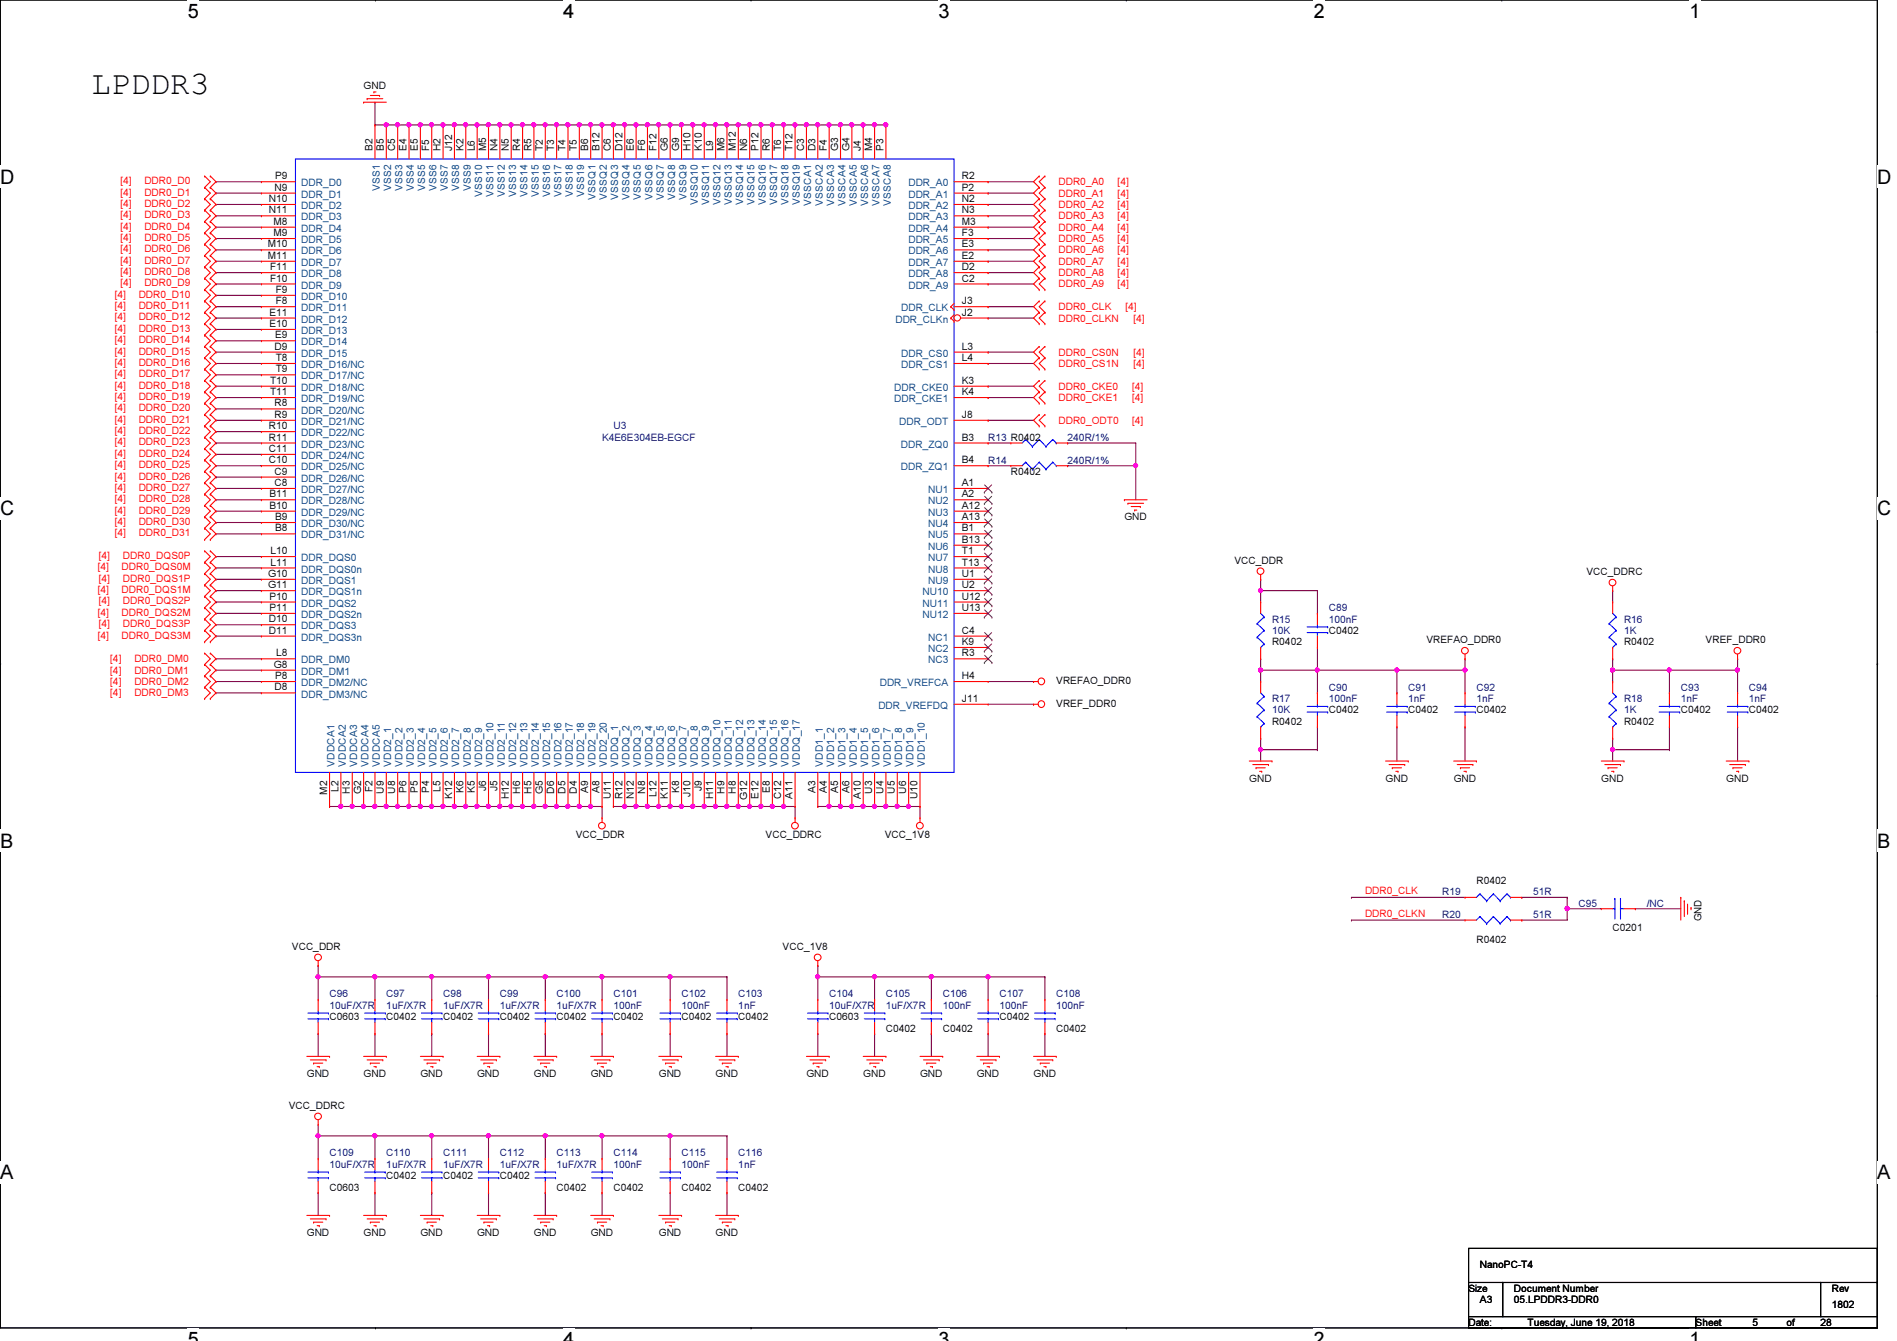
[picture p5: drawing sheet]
<svg xmlns="http://www.w3.org/2000/svg" width="297mm" height="210mm" viewBox="0 0 297 210" stroke-linecap="round" stroke-linejoin="round" font-family="sans-serif">
<defs><g id="words">
<text font-size="5.1" x="14.3" y="14.8">LPDDR3</text>
<g font-size="3.1">
<text x="29.4" y="2.8">5</text>
<text x="88.2" y="2.8">4</text>
<text x="147" y="2.8">3</text>
<text x="205.7" y="2.8">2</text>
<text x="264.5" y="2.8">1</text>
<text x="0" y="28.7">D</text>
<text x="294" y="28.7">D</text>
<text x="0" y="80.7">C</text>
<text x="294" y="80.7">C</text>
<text x="0" y="132.7">B</text>
<text x="294" y="132.7">B</text>
<text x="0" y="184.6">A</text>
<text x="294" y="184.6">A</text>
<text x="29.4" y="210.7">5</text>
<text x="88.2" y="210.7">4</text>
<text x="147" y="210.7">3</text>
<text x="205.7" y="210.7">2</text>
<text x="264.5" y="210.7">1</text>
</g>
<g font-size="1.6">
<text x="56.9" y="13.9">GND</text>
<text x="58.3" y="23.7" transform="rotate(-90 58.3 23.7)">B2</text>
<text x="60.1" y="23.7" transform="rotate(-90 60.1 23.7)">B5</text>
<text x="61.9" y="23.7" transform="rotate(-90 61.9 23.7)">C5</text>
<text x="63.7" y="23.7" transform="rotate(-90 63.7 23.7)">E4</text>
<text x="65.4" y="23.7" transform="rotate(-90 65.4 23.7)">E5</text>
<text x="67.2" y="23.7" transform="rotate(-90 67.2 23.7)">F5</text>
<text x="69" y="23.7" transform="rotate(-90 69 23.7)">H2</text>
<text x="70.8" y="23.7" transform="rotate(-90 70.8 23.7)">J12</text>
<text x="72.6" y="23.7" transform="rotate(-90 72.6 23.7)">K2</text>
<text x="74.3" y="23.7" transform="rotate(-90 74.3 23.7)">L6</text>
<text x="76.1" y="23.7" transform="rotate(-90 76.1 23.7)">M5</text>
<text x="77.9" y="23.7" transform="rotate(-90 77.9 23.7)">N4</text>
<text x="79.7" y="23.7" transform="rotate(-90 79.7 23.7)">N5</text>
<text x="81.4" y="23.7" transform="rotate(-90 81.4 23.7)">R4</text>
<text x="83.2" y="23.7" transform="rotate(-90 83.2 23.7)">R5</text>
<text x="85" y="23.7" transform="rotate(-90 85 23.7)">T2</text>
<text x="86.8" y="23.7" transform="rotate(-90 86.8 23.7)">T3</text>
<text x="88.6" y="23.7" transform="rotate(-90 88.6 23.7)">T4</text>
<text x="90.3" y="23.7" transform="rotate(-90 90.3 23.7)">T5</text>
<text x="92.1" y="23.7" transform="rotate(-90 92.1 23.7)">B6</text>
<text x="93.9" y="23.7" transform="rotate(-90 93.9 23.7)">B12</text>
<text x="95.7" y="23.7" transform="rotate(-90 95.7 23.7)">C6</text>
<text x="97.4" y="23.7" transform="rotate(-90 97.4 23.7)">D12</text>
<text x="99.2" y="23.7" transform="rotate(-90 99.2 23.7)">E6</text>
<text x="101" y="23.7" transform="rotate(-90 101 23.7)">F6</text>
<text x="102.8" y="23.7" transform="rotate(-90 102.8 23.7)">F12</text>
<text x="104.6" y="23.7" transform="rotate(-90 104.6 23.7)">G6</text>
<text x="106.3" y="23.7" transform="rotate(-90 106.3 23.7)">G9</text>
<text x="108.1" y="23.7" transform="rotate(-90 108.1 23.7)">H10</text>
<text x="109.9" y="23.7" transform="rotate(-90 109.9 23.7)">K10</text>
<text x="111.7" y="23.7" transform="rotate(-90 111.7 23.7)">L9</text>
<text x="113.5" y="23.7" transform="rotate(-90 113.5 23.7)">M6</text>
<text x="115.2" y="23.7" transform="rotate(-90 115.2 23.7)">M12</text>
<text x="117" y="23.7" transform="rotate(-90 117 23.7)">N6</text>
<text x="118.8" y="23.7" transform="rotate(-90 118.8 23.7)">P12</text>
<text x="120.6" y="23.7" transform="rotate(-90 120.6 23.7)">R6</text>
<text x="122.3" y="23.7" transform="rotate(-90 122.3 23.7)">T6</text>
<text x="124.1" y="23.7" transform="rotate(-90 124.1 23.7)">T12</text>
<text x="125.9" y="23.7" transform="rotate(-90 125.9 23.7)">C3</text>
<text x="127.7" y="23.7" transform="rotate(-90 127.7 23.7)">D3</text>
<text x="129.5" y="23.7" transform="rotate(-90 129.5 23.7)">F4</text>
<text x="131.2" y="23.7" transform="rotate(-90 131.2 23.7)">G3</text>
<text x="133" y="23.7" transform="rotate(-90 133 23.7)">G4</text>
<text x="134.8" y="23.7" transform="rotate(-90 134.8 23.7)">J4</text>
<text x="136.6" y="23.7" transform="rotate(-90 136.6 23.7)">M4</text>
<text x="138.3" y="23.7" transform="rotate(-90 138.3 23.7)">P3</text>
<text x="43" y="29.8">N9</text>
<text x="43.1" y="28.1">P9</text>
<text x="150.6" y="28.1">R2</text>
<text x="150.6" y="29.8">P2</text>
<text x="42.1" y="31.6">N10</text>
<text x="42.1" y="33.4">N11</text>
<text x="42.8" y="35.2">M8</text>
<text x="150.6" y="31.6">N2</text>
<text x="150.6" y="33.4">N3</text>
<text x="150.6" y="35.2">M3</text>
<text x="41.9" y="38.7">M10</text>
<text x="41.9" y="40.5">M11</text>
<text x="42.8" y="37">M9</text>
<text x="150.6" y="37">F3</text>
<text x="150.6" y="38.7">E3</text>
<text x="150.6" y="40.5">E2</text>
<text x="42.3" y="42.3">F11</text>
<text x="42.3" y="44.1">F10</text>
<text x="43.2" y="45.8">F9</text>
<text x="43.2" y="47.6">F8</text>
<text x="150.6" y="42.3">D2</text>
<text x="150.6" y="44.1">C2</text>
<text x="150.6" y="47.6">J3</text>
<text x="42.2" y="49.4">E11</text>
<text x="42.2" y="51.2">E10</text>
<text x="43.1" y="53">E9</text>
<text x="150.6" y="49.4">J2</text>
<text x="43" y="54.7">D9</text>
<text x="43.2" y="56.5">T8</text>
<text x="43.2" y="58.3">T9</text>
<text x="150.6" y="54.7">L3</text>
<text x="150.6" y="56.5">L4</text>
<text x="42.3" y="60.1">T10</text>
<text x="42.3" y="61.8">T11</text>
<text x="43" y="63.6">R8</text>
<text x="43" y="65.4">R9</text>
<text x="150.6" y="60.1">K3</text>
<text x="150.6" y="61.8">K4</text>
<text x="150.6" y="65.4">J8</text>
<text x="42.1" y="67.2">R10</text>
<text x="42.1" y="69">R11</text>
<text x="42.1" y="70.7">C11</text>
<text x="150.6" y="69">B3</text>
<text x="42.1" y="72.5">C10</text>
<text x="42.2" y="77.9">B11</text>
<text x="43" y="74.3">C9</text>
<text x="43" y="76.1">C8</text>
<text x="150.6" y="76.1">A1</text>
<text x="150.6" y="77.9">A2</text>
<text x="150.6" y="72.5">B4</text>
<text x="158.3" y="74.3">R0402</text>
<text x="42.2" y="79.6">B10</text>
<text x="43.1" y="81.4">B9</text>
<text x="43.1" y="83.2">B8</text>
<text x="150.6" y="79.6">A12</text>
<text x="150.6" y="81.4">A13</text>
<text x="150.6" y="83.2">B1</text>
<text x="176.1" y="81.4">GND</text>
<text x="42.4" y="86.7">L10</text>
<text x="42.4" y="88.5">L11</text>
<text x="150.6" y="85">B13</text>
<text x="150.6" y="86.7">T1</text>
<text x="150.6" y="88.5">T13</text>
<text x="193.3" y="88.2">VCC_DDR</text>
<text x="42" y="90.3">G10</text>
<text x="42" y="92.1">G11</text>
<text x="42.2" y="93.9">P10</text>
<text x="42.2" y="95.6">P11</text>
<text x="150.6" y="90.3">U1</text>
<text x="150.6" y="92.1">U2</text>
<text x="150.6" y="93.9">U12</text>
<text x="150.6" y="95.6">U13</text>
<text x="248.4" y="90">VCC_DDRC</text>
<text x="42.1" y="97.4">D10</text>
<text x="42.1" y="99.2">D11</text>
<text x="150.6" y="99.2">C4</text>
<text x="150.6" y="101">K9</text>
<text x="199.2" y="101">R0402</text>
<text x="208.1" y="99.2">C0402</text>
<text x="223.3" y="100.7">VREFAO_DDR0</text>
<text x="254.3" y="101">R0402</text>
<text x="267.1" y="100.7">VREF_DDR0</text>
<text x="42.9" y="104.5">G8</text>
<text x="43.1" y="106.3">P8</text>
<text x="43.3" y="102.7">L8</text>
<text x="150.6" y="106.3">H4</text>
<text x="150.6" y="102.7">R3</text>
<text x="165.4" y="107.1">VREFAO_DDR0</text>
<text x="43" y="108.1">D8</text>
<text x="150.6" y="109.9">J11</text>
<text x="165.4" y="110.6">VREF_DDR0</text>
<text x="199.2" y="113.5">R0402</text>
<text x="208.1" y="111.7">C0402</text>
<text x="220.5" y="111.7">C0402</text>
<text x="231.2" y="111.7">C0402</text>
<text x="254.3" y="113.5">R0402</text>
<text x="263.2" y="111.7">C0402</text>
<text x="273.9" y="111.7">C0402</text>
<text x="51.2" y="124.4" transform="rotate(-90 51.2 124.4)">M2</text>
<text x="53" y="123.9" transform="rotate(-90 53 123.9)">L2</text>
<text x="54.8" y="124.2" transform="rotate(-90 54.8 124.2)">H3</text>
<text x="56.6" y="124.3" transform="rotate(-90 56.6 124.3)">G2</text>
<text x="58.3" y="124" transform="rotate(-90 58.3 124)">F2</text>
<text x="60.1" y="124.2" transform="rotate(-90 60.1 124.2)">U9</text>
<text x="61.9" y="124.2" transform="rotate(-90 61.9 124.2)">U8</text>
<text x="63.7" y="124.1" transform="rotate(-90 63.7 124.1)">P6</text>
<text x="65.4" y="124.1" transform="rotate(-90 65.4 124.1)">P5</text>
<text x="67.2" y="124.1" transform="rotate(-90 67.2 124.1)">P4</text>
<text x="69" y="123.9" transform="rotate(-90 69 123.9)">L5</text>
<text x="70.8" y="125" transform="rotate(-90 70.8 125)">K12</text>
<text x="72.6" y="124.1" transform="rotate(-90 72.6 124.1)">K6</text>
<text x="74.3" y="124.1" transform="rotate(-90 74.3 124.1)">K5</text>
<text x="76.1" y="123.8" transform="rotate(-90 76.1 123.8)">J6</text>
<text x="77.9" y="123.8" transform="rotate(-90 77.9 123.8)">J5</text>
<text x="79.7" y="125.1" transform="rotate(-90 79.7 125.1)">H12</text>
<text x="81.4" y="124.2" transform="rotate(-90 81.4 124.2)">H6</text>
<text x="83.2" y="124.2" transform="rotate(-90 83.2 124.2)">H5</text>
<text x="85" y="124.3" transform="rotate(-90 85 124.3)">G5</text>
<text x="86.8" y="124.2" transform="rotate(-90 86.8 124.2)">D6</text>
<text x="88.6" y="124.2" transform="rotate(-90 88.6 124.2)">D5</text>
<text x="90.3" y="124.2" transform="rotate(-90 90.3 124.2)">D4</text>
<text x="92.1" y="124.1" transform="rotate(-90 92.1 124.1)">A9</text>
<text x="93.9" y="124.1" transform="rotate(-90 93.9 124.1)">A8</text>
<text x="95.7" y="125.1" transform="rotate(-90 95.7 125.1)">U11</text>
<text x="97.4" y="125.1" transform="rotate(-90 97.4 125.1)">R12</text>
<text x="99.2" y="125.1" transform="rotate(-90 99.2 125.1)">N12</text>
<text x="101" y="124.2" transform="rotate(-90 101 124.2)">N8</text>
<text x="102.8" y="124.8" transform="rotate(-90 102.8 124.8)">L12</text>
<text x="104.6" y="125" transform="rotate(-90 104.6 125)">K11</text>
<text x="106.3" y="124.1" transform="rotate(-90 106.3 124.1)">K8</text>
<text x="108.1" y="124.7" transform="rotate(-90 108.1 124.7)">J10</text>
<text x="109.9" y="123.8" transform="rotate(-90 109.9 123.8)">J9</text>
<text x="111.7" y="125.1" transform="rotate(-90 111.7 125.1)">H11</text>
<text x="113.5" y="124.2" transform="rotate(-90 113.5 124.2)">H9</text>
<text x="115.2" y="124.2" transform="rotate(-90 115.2 124.2)">H8</text>
<text x="117" y="125.2" transform="rotate(-90 117 125.2)">G12</text>
<text x="118.8" y="125" transform="rotate(-90 118.8 125)">E12</text>
<text x="120.6" y="124.1" transform="rotate(-90 120.6 124.1)">E8</text>
<text x="122.3" y="125.1" transform="rotate(-90 122.3 125.1)">C12</text>
<text x="124.1" y="125" transform="rotate(-90 124.1 125)">A11</text>
<text x="127.7" y="124.1" transform="rotate(-90 127.7 124.1)">A3</text>
<text x="129.5" y="124.1" transform="rotate(-90 129.5 124.1)">A4</text>
<text x="131.2" y="124.1" transform="rotate(-90 131.2 124.1)">A5</text>
<text x="133" y="124.1" transform="rotate(-90 133 124.1)">A6</text>
<text x="134.8" y="125" transform="rotate(-90 134.8 125)">A10</text>
<text x="136.6" y="124.2" transform="rotate(-90 136.6 124.2)">U3</text>
<text x="138.3" y="124.2" transform="rotate(-90 138.3 124.2)">U4</text>
<text x="140.1" y="124.2" transform="rotate(-90 140.1 124.2)">U5</text>
<text x="141.9" y="124.2" transform="rotate(-90 141.9 124.2)">U6</text>
<text x="143.7" y="125.1" transform="rotate(-90 143.7 125.1)">U10</text>
<text x="195.6" y="122.3">GND</text>
<text x="217" y="122.3">GND</text>
<text x="227.6" y="122.3">GND</text>
<text x="250.7" y="122.3">GND</text>
<text x="270.3" y="122.3">GND</text>
<text x="90.2" y="131.2">VCC_DDR</text>
<text x="119.9" y="131.2">VCC_DDRC</text>
<text x="138.6" y="131.2">VCC_1V8</text>
<text x="231.2" y="138.3">R0402</text>
<text x="45.7" y="148.7">VCC_DDR</text>
<text x="122.6" y="148.7">VCC_1V8</text>
<text x="231.2" y="147.6">R0402</text>
<text x="252.5" y="145.8">C0201</text>
<text x="266.4" y="144.2" transform="rotate(-90 266.4 144.2)">GND</text>
<text x="51.6" y="159.7">C0603</text>
<text x="60.5" y="159.7">C0402</text>
<text x="69.4" y="159.7">C0402</text>
<text x="78.3" y="159.7">C0402</text>
<text x="87.2" y="159.7">C0402</text>
<text x="96.1" y="159.7">C0402</text>
<text x="106.7" y="159.7">C0402</text>
<text x="115.6" y="159.7">C0402</text>
<text x="129.8" y="159.7">C0603</text>
<text x="138.7" y="161.5">C0402</text>
<text x="147.6" y="161.5">C0402</text>
<text x="156.5" y="159.7">C0402</text>
<text x="165.4" y="161.5">C0402</text>
<text x="45.2" y="173.6">VCC_DDRC</text>
<text x="48" y="168.6">GND</text>
<text x="56.9" y="168.6">GND</text>
<text x="65.8" y="168.6">GND</text>
<text x="74.7" y="168.6">GND</text>
<text x="83.6" y="168.6">GND</text>
<text x="92.5" y="168.6">GND</text>
<text x="103.2" y="168.6">GND</text>
<text x="112.1" y="168.6">GND</text>
<text x="126.3" y="168.6">GND</text>
<text x="135.2" y="168.6">GND</text>
<text x="144.1" y="168.6">GND</text>
<text x="152.9" y="168.6">GND</text>
<text x="161.8" y="168.6">GND</text>
<text x="60.5" y="184.6">C0402</text>
<text x="69.4" y="184.6">C0402</text>
<text x="78.3" y="184.6">C0402</text>
<text x="51.6" y="186.4">C0603</text>
<text x="87.2" y="186.4">C0402</text>
<text x="96.1" y="186.4">C0402</text>
<text x="106.7" y="186.4">C0402</text>
<text x="115.6" y="186.4">C0402</text>
<text x="48" y="193.5">GND</text>
<text x="56.9" y="193.5">GND</text>
<text x="65.8" y="193.5">GND</text>
<text x="74.7" y="193.5">GND</text>
<text x="83.6" y="193.5">GND</text>
<text x="92.5" y="193.5">GND</text>
<text x="103.2" y="193.5">GND</text>
<text x="112.1" y="193.5">GND</text>
<text x="230" y="202.2">Size</text>
<text x="231.7" y="198.5">NanoPC-T4</text>
<text x="231.7" y="204">A3</text>
<text x="237.1" y="204">05.LPDDR3-DDR0</text>
<text x="237.1" y="202.2">Document Number</text>
<text x="286.8" y="202.2">Rev</text>
<text x="230" y="207.5">Date:</text>
<text x="239.2" y="207.5">Tuesday, June 19, 2018</text>
<text x="265.5" y="207.5">Sheet</text>
<text x="274.4" y="207.5">5</text>
<text x="279.7" y="207.5">of</text>
<text x="285.1" y="207.5">28</text>
<text x="286.8" y="204.7">1802</text>
</g>
<g font-size="1.6" fill="#f00">
<text x="18.9" y="28.8">[4]</text>
<text x="22.6" y="28.8">DDR0_D0</text>
<text x="165.7" y="29">DDR0_A0</text>
<text x="175" y="29">[4]</text>
<text x="18.9" y="32.4">[4]</text>
<text x="18.9" y="30.6">[4]</text>
<text x="18.9" y="35.9">[4]</text>
<text x="18.9" y="34.2">[4]</text>
<text x="22.6" y="32.4">DDR0_D2</text>
<text x="22.6" y="30.6">DDR0_D1</text>
<text x="22.6" y="35.9">DDR0_D4</text>
<text x="22.6" y="34.2">DDR0_D3</text>
<text x="165.7" y="34.3">DDR0_A3</text>
<text x="165.7" y="32.6">DDR0_A2</text>
<text x="165.7" y="30.8">DDR0_A1</text>
<text x="175" y="34.3">[4]</text>
<text x="175" y="32.6">[4]</text>
<text x="175" y="30.8">[4]</text>
<text x="18.9" y="39.5">[4]</text>
<text x="18.9" y="37.7">[4]</text>
<text x="18.9" y="41.3">[4]</text>
<text x="22.6" y="39.5">DDR0_D6</text>
<text x="22.6" y="37.7">DDR0_D5</text>
<text x="22.6" y="41.3">DDR0_D7</text>
<text x="165.7" y="41.4">DDR0_A7</text>
<text x="165.7" y="39.7">DDR0_A6</text>
<text x="165.7" y="37.9">DDR0_A5</text>
<text x="165.7" y="36.1">DDR0_A4</text>
<text x="175" y="41.4">[4]</text>
<text x="175" y="39.7">[4]</text>
<text x="175" y="37.9">[4]</text>
<text x="175" y="36.1">[4]</text>
<text x="18" y="46.6">[4]</text>
<text x="18.9" y="44.8">[4]</text>
<text x="18.9" y="43.1">[4]</text>
<text x="21.7" y="46.6">DDR0_D10</text>
<text x="22.6" y="44.8">DDR0_D9</text>
<text x="22.6" y="43.1">DDR0_D8</text>
<text x="165.7" y="43.2">DDR0_A8</text>
<text x="165.7" y="45">DDR0_A9</text>
<text x="175" y="43.2">[4]</text>
<text x="175" y="45">[4]</text>
<text x="18" y="51.9">[4]</text>
<text x="18" y="50.2">[4]</text>
<text x="18" y="48.4">[4]</text>
<text x="18" y="53.7">[4]</text>
<text x="21.7" y="51.9">DDR0_D13</text>
<text x="21.7" y="50.2">DDR0_D12</text>
<text x="21.7" y="48.4">DDR0_D11</text>
<text x="21.7" y="53.7">DDR0_D14</text>
<text x="165.7" y="50.3">DDR0_CLKN</text>
<text x="165.7" y="48.6">DDR0_CLK</text>
<text x="176.2" y="48.6">[4]</text>
<text x="177.5" y="50.3">[4]</text>
<text x="18" y="59.1">[4]</text>
<text x="18" y="57.3">[4]</text>
<text x="18" y="55.5">[4]</text>
<text x="21.7" y="59.1">DDR0_D17</text>
<text x="21.7" y="57.3">DDR0_D16</text>
<text x="21.7" y="55.5">DDR0_D15</text>
<text x="165.7" y="57.4">DDR0_CS1N</text>
<text x="165.7" y="55.7">DDR0_CS0N</text>
<text x="177.5" y="57.4">[4]</text>
<text x="177.5" y="55.7">[4]</text>
<text x="18" y="60.8">[4]</text>
<text x="18" y="64.4">[4]</text>
<text x="18" y="62.6">[4]</text>
<text x="21.7" y="60.8">DDR0_D18</text>
<text x="21.7" y="64.4">DDR0_D20</text>
<text x="21.7" y="62.6">DDR0_D19</text>
<text x="165.7" y="62.8">DDR0_CKE1</text>
<text x="165.7" y="61">DDR0_CKE0</text>
<text x="177.3" y="62.8">[4]</text>
<text x="177.3" y="61">[4]</text>
<text x="18" y="71.5">[4]</text>
<text x="18" y="67.9">[4]</text>
<text x="18" y="66.2">[4]</text>
<text x="18" y="69.7">[4]</text>
<text x="21.7" y="71.5">DDR0_D24</text>
<text x="21.7" y="67.9">DDR0_D22</text>
<text x="21.7" y="66.2">DDR0_D21</text>
<text x="21.7" y="69.7">DDR0_D23</text>
<text x="165.7" y="66.3">DDR0_ODT0</text>
<text x="177.3" y="66.3">[4]</text>
<text x="18" y="73.3">[4]</text>
<text x="18" y="76.8">[4]</text>
<text x="18" y="75.1">[4]</text>
<text x="21.7" y="73.3">DDR0_D25</text>
<text x="21.7" y="76.8">DDR0_D27</text>
<text x="21.7" y="75.1">DDR0_D26</text>
<text x="18" y="80.4">[4]</text>
<text x="18" y="78.6">[4]</text>
<text x="18" y="82.2">[4]</text>
<text x="18" y="83.9">[4]</text>
<text x="21.7" y="80.4">DDR0_D29</text>
<text x="21.7" y="78.6">DDR0_D28</text>
<text x="21.7" y="82.2">DDR0_D30</text>
<text x="21.7" y="83.9">DDR0_D31</text>
<text x="15.3" y="89.3">[4]</text>
<text x="15.5" y="87.5">[4]</text>
<text x="19" y="89.3">DDR0_DQS0M</text>
<text x="19.3" y="87.5">DDR0_DQS0P</text>
<text x="15.3" y="92.8">[4]</text>
<text x="15.5" y="94.6">[4]</text>
<text x="15.5" y="91.1">[4]</text>
<text x="19" y="92.8">DDR0_DQS1M</text>
<text x="19.3" y="94.6">DDR0_DQS2P</text>
<text x="19.3" y="91.1">DDR0_DQS1P</text>
<text x="15.3" y="99.9">[4]</text>
<text x="15.3" y="96.4">[4]</text>
<text x="15.5" y="98.2">[4]</text>
<text x="19" y="99.9">DDR0_DQS3M</text>
<text x="19" y="96.4">DDR0_DQS2M</text>
<text x="19.3" y="98.2">DDR0_DQS3P</text>
<text x="17.3" y="103.7">[4]</text>
<text x="17.3" y="105.5">[4]</text>
<text x="17.3" y="107.2">[4]</text>
<text x="21" y="103.7">DDR0_DM0</text>
<text x="21" y="105.5">DDR0_DM1</text>
<text x="21" y="107.2">DDR0_DM2</text>
<text x="17.3" y="109">[4]</text>
<text x="21" y="109">DDR0_DM3</text>
<text x="213.7" y="139.9">DDR0_CLK</text>
<text x="213.7" y="143.5">DDR0_CLKN</text>
</g>
<g font-size="1.6" fill="#004080">
<text x="47.2" y="29.2">DDR_D0</text>
<text x="59.5" y="30" transform="rotate(-90 59.5 30)">VSS1</text>
<text x="61.3" y="30" transform="rotate(-90 61.3 30)">VSS2</text>
<text x="63" y="30" transform="rotate(-90 63 30)">VSS3</text>
<text x="64.8" y="30" transform="rotate(-90 64.8 30)">VSS4</text>
<text x="66.6" y="30" transform="rotate(-90 66.6 30)">VSS5</text>
<text x="68.4" y="30" transform="rotate(-90 68.4 30)">VSS6</text>
<text x="70.1" y="30" transform="rotate(-90 70.1 30)">VSS7</text>
<text x="71.9" y="30" transform="rotate(-90 71.9 30)">VSS8</text>
<text x="73.7" y="30" transform="rotate(-90 73.7 30)">VSS9</text>
<text x="142.2" y="29.2">DDR_A0</text>
<text x="47.2" y="30.9">DDR_D1</text>
<text x="47.2" y="32.7">DDR_D2</text>
<text x="47.2" y="34.5">DDR_D3</text>
<text x="75.5" y="30.9" transform="rotate(-90 75.5 30.9)">VSS10</text>
<text x="77.3" y="30.9" transform="rotate(-90 77.3 30.9)">VSS11</text>
<text x="79" y="30.9" transform="rotate(-90 79 30.9)">VSS12</text>
<text x="80.8" y="30.9" transform="rotate(-90 80.8 30.9)">VSS13</text>
<text x="82.6" y="30.9" transform="rotate(-90 82.6 30.9)">VSS14</text>
<text x="84.4" y="30.9" transform="rotate(-90 84.4 30.9)">VSS15</text>
<text x="86.1" y="30.9" transform="rotate(-90 86.1 30.9)">VSS16</text>
<text x="87.9" y="30.9" transform="rotate(-90 87.9 30.9)">VSS17</text>
<text x="89.7" y="30.9" transform="rotate(-90 89.7 30.9)">VSS18</text>
<text x="91.5" y="30.9" transform="rotate(-90 91.5 30.9)">VSS19</text>
<text x="93.3" y="31.2" transform="rotate(-90 93.3 31.2)">VSSQ1</text>
<text x="95" y="31.2" transform="rotate(-90 95 31.2)">VSSQ2</text>
<text x="96.8" y="31.2" transform="rotate(-90 96.8 31.2)">VSSQ3</text>
<text x="98.6" y="31.2" transform="rotate(-90 98.6 31.2)">VSSQ4</text>
<text x="100.4" y="31.2" transform="rotate(-90 100.4 31.2)">VSSQ5</text>
<text x="102.1" y="31.2" transform="rotate(-90 102.1 31.2)">VSSQ6</text>
<text x="103.9" y="31.2" transform="rotate(-90 103.9 31.2)">VSSQ7</text>
<text x="105.7" y="31.2" transform="rotate(-90 105.7 31.2)">VSSQ8</text>
<text x="107.5" y="31.2" transform="rotate(-90 107.5 31.2)">VSSQ9</text>
<text x="109.3" y="32.1" transform="rotate(-90 109.3 32.1)">VSSQ10</text>
<text x="111" y="32.1" transform="rotate(-90 111 32.1)">VSSQ11</text>
<text x="112.8" y="32.1" transform="rotate(-90 112.8 32.1)">VSSQ12</text>
<text x="114.6" y="32.1" transform="rotate(-90 114.6 32.1)">VSSQ13</text>
<text x="116.4" y="32.1" transform="rotate(-90 116.4 32.1)">VSSQ14</text>
<text x="118.1" y="32.1" transform="rotate(-90 118.1 32.1)">VSSQ15</text>
<text x="119.9" y="32.1" transform="rotate(-90 119.9 32.1)">VSSQ16</text>
<text x="121.7" y="32.1" transform="rotate(-90 121.7 32.1)">VSSQ17</text>
<text x="123.5" y="32.1" transform="rotate(-90 123.5 32.1)">VSSQ18</text>
<text x="125.3" y="32.1" transform="rotate(-90 125.3 32.1)">VSSQ19</text>
<text x="127" y="32.3" transform="rotate(-90 127 32.3)">VSSCA1</text>
<text x="128.8" y="32.3" transform="rotate(-90 128.8 32.3)">VSSCA2</text>
<text x="130.6" y="32.3" transform="rotate(-90 130.6 32.3)">VSSCA3</text>
<text x="132.4" y="32.3" transform="rotate(-90 132.4 32.3)">VSSCA4</text>
<text x="134.2" y="32.3" transform="rotate(-90 134.2 32.3)">VSSCA5</text>
<text x="135.9" y="32.3" transform="rotate(-90 135.9 32.3)">VSSCA6</text>
<text x="137.7" y="32.3" transform="rotate(-90 137.7 32.3)">VSSCA7</text>
<text x="139.5" y="32.3" transform="rotate(-90 139.5 32.3)">VSSCA8</text>
<text x="142.2" y="30.9">DDR_A1</text>
<text x="142.2" y="32.7">DDR_A2</text>
<text x="142.2" y="34.5">DDR_A3</text>
<text x="47.2" y="36.3">DDR_D4</text>
<text x="47.2" y="38.1">DDR_D5</text>
<text x="47.2" y="39.8">DDR_D6</text>
<text x="47.2" y="41.6">DDR_D7</text>
<text x="142.2" y="36.3">DDR_A4</text>
<text x="142.2" y="38.1">DDR_A5</text>
<text x="142.2" y="39.8">DDR_A6</text>
<text x="142.2" y="41.6">DDR_A7</text>
<text x="47.2" y="43.4">DDR_D8</text>
<text x="47.2" y="45.2">DDR_D9</text>
<text x="47.2" y="46.9">DDR_D10</text>
<text x="142.2" y="43.4">DDR_A8</text>
<text x="142.2" y="45.2">DDR_A9</text>
<text x="47.2" y="48.7">DDR_D11</text>
<text x="47.2" y="50.5">DDR_D12</text>
<text x="47.2" y="52.3">DDR_D13</text>
<text x="140.2" y="50.5">DDR_CLKn</text>
<text x="141.1" y="48.7">DDR_CLK</text>
<text x="47.2" y="54.1">DDR_D14</text>
<text x="47.2" y="55.8">DDR_D15</text>
<text x="47.2" y="57.6">DDR_D16/NC</text>
<text x="47.2" y="59.4">DDR_D17/NC</text>
<text x="141.1" y="55.8">DDR_CS0</text>
<text x="141.1" y="57.6">DDR_CS1</text>
<text x="47.2" y="61.2">DDR_D18/NC</text>
<text x="47.2" y="62.9">DDR_D19/NC</text>
<text x="47.2" y="64.7">DDR_D20/NC</text>
<text x="140" y="61.2">DDR_CKE0</text>
<text x="140" y="62.9">DDR_CKE1</text>
<text x="47.2" y="66.5">DDR_D21/NC</text>
<text x="47.2" y="68.3">DDR_D22/NC</text>
<text x="47.2" y="70.1">DDR_D23/NC</text>
<text x="47.2" y="71.8">DDR_D24/NC</text>
<text x="140.8" y="66.5">DDR_ODT</text>
<text x="141.1" y="70.1">DDR_ZQ0</text>
<text x="47.2" y="73.6">DDR_D25/NC</text>
<text x="47.2" y="75.4">DDR_D26/NC</text>
<text x="47.2" y="77.2">DDR_D27/NC</text>
<text x="141.1" y="73.6">DDR_ZQ1</text>
<text x="145.3" y="77.2">NU1</text>
<text x="47.2" y="79">DDR_D28/NC</text>
<text x="47.2" y="80.7">DDR_D29/NC</text>
<text x="47.2" y="82.5">DDR_D30/NC</text>
<text x="145.3" y="79">NU2</text>
<text x="145.3" y="80.7">NU3</text>
<text x="145.3" y="82.5">NU4</text>
<text x="47.2" y="84.3">DDR_D31/NC</text>
<text x="47.2" y="87.8">DDR_DQS0</text>
<text x="47.2" y="89.6">DDR_DQS0n</text>
<text x="145.3" y="84.3">NU5</text>
<text x="145.3" y="86.1">NU6</text>
<text x="145.3" y="87.8">NU7</text>
<text x="145.3" y="89.6">NU8</text>
<text x="47.2" y="91.4">DDR_DQS1</text>
<text x="47.2" y="93.2">DDR_DQS1n</text>
<text x="47.2" y="95">DDR_DQS2</text>
<text x="144.4" y="93.2">NU10</text>
<text x="144.4" y="95">NU11</text>
<text x="145.3" y="91.4">NU9</text>
<text x="47.2" y="96.7">DDR_DQS2n</text>
<text x="47.2" y="98.5">DDR_DQS3</text>
<text x="47.2" y="100.3">DDR_DQS3n</text>
<text x="144.4" y="96.7">NU12</text>
<text x="145.3" y="100.3">NC1</text>
<text x="47.2" y="103.8">DDR_DM0</text>
<text x="47.2" y="105.6">DDR_DM1</text>
<text x="47.2" y="107.4">DDR_DM2/NC</text>
<text x="137.7" y="107.4">DDR_VREFCA</text>
<text x="145.3" y="102.1">NC2</text>
<text x="145.3" y="103.8">NC3</text>
<text x="47.2" y="109.2">DDR_DM3/NC</text>
<text x="137.5" y="111">DDR_VREFDQ</text>
<text x="52.4" y="120" transform="rotate(-90 52.4 120)">VDDCA1</text>
<text x="54.1" y="120" transform="rotate(-90 54.1 120)">VDDCA2</text>
<text x="55.9" y="120" transform="rotate(-90 55.9 120)">VDDCA3</text>
<text x="57.7" y="120" transform="rotate(-90 57.7 120)">VDDCA4</text>
<text x="59.5" y="120" transform="rotate(-90 59.5 120)">VDDCA5</text>
<text x="61.3" y="120" transform="rotate(-90 61.3 120)">VDD2_1</text>
<text x="63" y="120" transform="rotate(-90 63 120)">VDD2_2</text>
<text x="64.8" y="120" transform="rotate(-90 64.8 120)">VDD2_3</text>
<text x="66.6" y="120" transform="rotate(-90 66.6 120)">VDD2_4</text>
<text x="68.4" y="120" transform="rotate(-90 68.4 120)">VDD2_5</text>
<text x="70.1" y="120" transform="rotate(-90 70.1 120)">VDD2_6</text>
<text x="71.9" y="120" transform="rotate(-90 71.9 120)">VDD2_7</text>
<text x="73.7" y="120" transform="rotate(-90 73.7 120)">VDD2_8</text>
<text x="75.5" y="120" transform="rotate(-90 75.5 120)">VDD2_9</text>
<text x="77.3" y="120" transform="rotate(-90 77.3 120)">VDD2_10</text>
<text x="79" y="120" transform="rotate(-90 79 120)">VDD2_11</text>
<text x="80.8" y="120" transform="rotate(-90 80.8 120)">VDD2_12</text>
<text x="82.6" y="120" transform="rotate(-90 82.6 120)">VDD2_13</text>
<text x="84.4" y="120" transform="rotate(-90 84.4 120)">VDD2_14</text>
<text x="86.1" y="120" transform="rotate(-90 86.1 120)">VDD2_15</text>
<text x="87.9" y="120" transform="rotate(-90 87.9 120)">VDD2_16</text>
<text x="89.7" y="120" transform="rotate(-90 89.7 120)">VDD2_17</text>
<text x="91.5" y="120" transform="rotate(-90 91.5 120)">VDD2_18</text>
<text x="93.3" y="120" transform="rotate(-90 93.3 120)">VDD2_19</text>
<text x="95" y="120" transform="rotate(-90 95 120)">VDD2_20</text>
<text x="96.8" y="120" transform="rotate(-90 96.8 120)">VDDQ_1</text>
<text x="98.6" y="120" transform="rotate(-90 98.6 120)">VDDQ_2</text>
<text x="100.4" y="120" transform="rotate(-90 100.4 120)">VDDQ_3</text>
<text x="102.1" y="120" transform="rotate(-90 102.1 120)">VDDQ_4</text>
<text x="103.9" y="120" transform="rotate(-90 103.9 120)">VDDQ_5</text>
<text x="105.7" y="120" transform="rotate(-90 105.7 120)">VDDQ_6</text>
<text x="107.5" y="120" transform="rotate(-90 107.5 120)">VDDQ_7</text>
<text x="109.3" y="120" transform="rotate(-90 109.3 120)">VDDQ_8</text>
<text x="111" y="120" transform="rotate(-90 111 120)">VDDQ_9</text>
<text x="112.8" y="120" transform="rotate(-90 112.8 120)">VDDQ_10</text>
<text x="114.6" y="120" transform="rotate(-90 114.6 120)">VDDQ_11</text>
<text x="116.4" y="120" transform="rotate(-90 116.4 120)">VDDQ_12</text>
<text x="118.1" y="120" transform="rotate(-90 118.1 120)">VDDQ_13</text>
<text x="119.9" y="120" transform="rotate(-90 119.9 120)">VDDQ_14</text>
<text x="121.7" y="120" transform="rotate(-90 121.7 120)">VDDQ_15</text>
<text x="123.5" y="120" transform="rotate(-90 123.5 120)">VDDQ_16</text>
<text x="125.3" y="120" transform="rotate(-90 125.3 120)">VDDQ_17</text>
<text x="128.8" y="120" transform="rotate(-90 128.8 120)">VDD1_1</text>
<text x="130.6" y="120" transform="rotate(-90 130.6 120)">VDD1_2</text>
<text x="132.4" y="120" transform="rotate(-90 132.4 120)">VDD1_3</text>
<text x="134.2" y="120" transform="rotate(-90 134.2 120)">VDD1_4</text>
<text x="135.9" y="120" transform="rotate(-90 135.9 120)">VDD1_5</text>
<text x="137.7" y="120" transform="rotate(-90 137.7 120)">VDD1_6</text>
<text x="139.5" y="120" transform="rotate(-90 139.5 120)">VDD1_7</text>
<text x="141.3" y="120" transform="rotate(-90 141.3 120)">VDD1_8</text>
<text x="143" y="120" transform="rotate(-90 143 120)">VDD1_9</text>
<text x="144.8" y="120" transform="rotate(-90 144.8 120)">VDD1_10</text>
</g>
<g font-size="1.6" fill="#000080">
<text x="94.3" y="69">K4E6E304EB-EGCF</text>
<text x="96.1" y="67.2">U3</text>
<text x="154.7" y="69">R13 R0402</text>
<text x="167.2" y="69">240R/1%</text>
<text x="154.7" y="72.6">R14</text>
<text x="167.2" y="72.6">240R/1%</text>
<text x="208.1" y="95.7">C89</text>
<text x="199.2" y="97.5">R15</text>
<text x="199.2" y="99.2">10K</text>
<text x="208.1" y="97.5">100nF</text>
<text x="254.3" y="97.5">R16</text>
<text x="254.3" y="99.2">1K</text>
<text x="199.2" y="109.9">R17</text>
<text x="199.2" y="111.7">10K</text>
<text x="208.1" y="108.1">C90</text>
<text x="208.1" y="109.9">100nF</text>
<text x="220.5" y="108.1">C91</text>
<text x="220.5" y="109.9">1nF</text>
<text x="231.2" y="108.1">C92</text>
<text x="231.2" y="109.9">1nF</text>
<text x="254.3" y="109.9">R18</text>
<text x="254.3" y="111.7">1K</text>
<text x="263.2" y="108.1">C93</text>
<text x="263.2" y="109.9">1nF</text>
<text x="273.9" y="108.1">C94</text>
<text x="273.9" y="109.9">1nF</text>
<text x="225.8" y="140.1">R19</text>
<text x="225.8" y="143.7">R20</text>
<text x="240.1" y="140.1">51R</text>
<text x="240.1" y="143.7">51R</text>
<text x="247.2" y="141.9">C95</text>
<text x="257.9" y="141.9">/NC</text>
<text x="51.6" y="156.1">C96</text>
<text x="51.6" y="157.9">10uF/X7R</text>
<text x="60.5" y="156.1">C97</text>
<text x="60.5" y="157.9">1uF/X7R</text>
<text x="69.4" y="156.1">C98</text>
<text x="69.4" y="157.9">1uF/X7R</text>
<text x="78.3" y="156.1">C99</text>
<text x="78.3" y="157.9">1uF/X7R</text>
<text x="87.2" y="156.1">C100</text>
<text x="87.2" y="157.9">1uF/X7R</text>
<text x="96.1" y="156.1">C101</text>
<text x="96.1" y="157.9">100nF</text>
<text x="106.7" y="156.1">C102</text>
<text x="106.7" y="157.9">100nF</text>
<text x="115.6" y="156.1">C103</text>
<text x="115.6" y="157.9">1nF</text>
<text x="129.8" y="156.1">C104</text>
<text x="129.8" y="157.9">10uF/X7R</text>
<text x="138.7" y="156.1">C105</text>
<text x="138.7" y="157.9">1uF/X7R</text>
<text x="147.6" y="156.1">C106</text>
<text x="147.6" y="157.9">100nF</text>
<text x="156.5" y="156.1">C107</text>
<text x="156.5" y="157.9">100nF</text>
<text x="165.4" y="156.1">C108</text>
<text x="165.4" y="157.9">100nF</text>
<text x="51.6" y="181">C109</text>
<text x="51.6" y="182.8">10uF/X7R</text>
<text x="60.5" y="181">C110</text>
<text x="60.5" y="182.8">1uF/X7R</text>
<text x="69.4" y="181">C111</text>
<text x="69.4" y="182.8">1uF/X7R</text>
<text x="78.3" y="181">C112</text>
<text x="78.3" y="182.8">1uF/X7R</text>
<text x="87.2" y="181">C113</text>
<text x="87.2" y="182.8">1uF/X7R</text>
<text x="96.1" y="181">C114</text>
<text x="96.1" y="182.8">100nF</text>
<text x="106.7" y="181">C115</text>
<text x="106.7" y="182.8">100nF</text>
<text x="115.6" y="181">C116</text>
<text x="115.6" y="182.8">1nF</text>
</g>
</g></defs>
<path d="M0 0h294v207.9h-294z" fill="none" stroke="#000" stroke-width=".17"/>
<g fill="#fff">
<path d="M29.4 0h1.8v3.5h-1.8z"/>
<path d="M29.4 207.9h1.8v2h-1.8z"/>
</g>
<path d="M58.8 0h.1M58.8 207.9h.1" fill="none" stroke="#000" stroke-width=".17"/>
<g fill="#fff">
<path d="M88.2 0h1.7v3.5h-1.7z"/>
<path d="M88.2 207.9h1.7v2h-1.7z"/>
</g>
<path d="M117.6 0h.1M117.6 207.9h.1" fill="none" stroke="#000" stroke-width=".17"/>
<g fill="#fff">
<path d="M147 0h1.7v3.5h-1.7z"/>
<path d="M147 207.9h1.7v2h-1.7z"/>
</g>
<path d="M176.4 0h.1M176.4 207.9h.1" fill="none" stroke="#000" stroke-width=".17"/>
<g fill="#fff">
<path d="M205.7 0h1.8v3.5h-1.8z"/>
<path d="M205.7 207.9h1.8v2h-1.8z"/>
</g>
<path d="M235.2 0h.1M235.2 207.9h.1" fill="none" stroke="#000" stroke-width=".17"/>
<g fill="#fff">
<path d="M264.5 0h1.8v3.5h-1.8z"/>
<path d="M264.5 207.9h1.8v2h-1.8z"/>
<path d="M0 26h2.3v3.4h-2.3z"/>
<path d="M294 26h2.2v3.4h-2.2z"/>
<path d="M0 77.9h2.3v3.5h-2.3z"/>
<path d="M294 77.9h2.2v3.5h-2.2z"/>
</g>
<path d="M0 51.9h.1M294 51.9h.1" fill="none" stroke="#000" stroke-width=".17"/>
<g fill="#fff">
<path d="M0 129.9h2.1v3.4h-2.1z"/>
<path d="M294 129.9h2v3.4h-2z"/>
</g>
<path d="M0 103.9h.1M294 103.9h.1" fill="none" stroke="#000" stroke-width=".17"/>
<path d="M0 103.9h.1M294 103.9h.1" fill="none" stroke="#000" stroke-width=".16"/>
<g fill="#fff">
<path d="M0 181.8h2.1v3.5h-2.1z"/>
<path d="M294 181.8h2v3.5h-2z"/>
</g>
<path d="M0 155.9h.1M294 155.9h.1" fill="none" stroke="#000" stroke-width=".17"/>
<path d="M80 19.6h1.8M81.8 19.6h.1" fill="none" stroke="#800040" stroke-width=".17"/>
<circle cx="81.8" cy="19.5" r=".32" fill="#f0f"/>
<circle cx="81.8" cy="19.5" r=".32" fill="none" stroke="#f0f" stroke-width=".17"/>
<path d="M78.3 19.6h1.7M80 19.6h.1" fill="none" stroke="#800040" stroke-width=".17"/>
<circle cx="78.2" cy="19.5" r=".32" fill="#f0f"/>
<circle cx="78.2" cy="19.5" r=".32" fill="none" stroke="#f0f" stroke-width=".17"/>
<circle cx="80" cy="19.5" r=".32" fill="#f0f"/>
<circle cx="80" cy="19.5" r=".32" fill="none" stroke="#f0f" stroke-width=".17"/>
<path d="M76.5 19.6h1.8M78.3 19.6h.1" fill="none" stroke="#800040" stroke-width=".17"/>
<circle cx="76.5" cy="19.5" r=".32" fill="#f0f"/>
<circle cx="76.5" cy="19.5" r=".32" fill="none" stroke="#f0f" stroke-width=".17"/>
<path d="M72.9 19.6h3.6M74.7 19.6h.1M76.5 19.6h.1" fill="none" stroke="#800040" stroke-width=".17"/>
<circle cx="72.9" cy="19.5" r=".32" fill="#f0f"/>
<circle cx="72.9" cy="19.5" r=".32" fill="none" stroke="#f0f" stroke-width=".17"/>
<circle cx="74.7" cy="19.5" r=".32" fill="#f0f"/>
<circle cx="74.7" cy="19.5" r=".32" fill="none" stroke="#f0f" stroke-width=".17"/>
<path d="M69.4 19.6h3.5M71.2 19.6h.1M72.9 19.6h.1" fill="none" stroke="#800040" stroke-width=".17"/>
<circle cx="69.4" cy="19.5" r=".32" fill="#f0f"/>
<circle cx="69.4" cy="19.5" r=".32" fill="none" stroke="#f0f" stroke-width=".17"/>
<circle cx="71.1" cy="19.5" r=".32" fill="#f0f"/>
<circle cx="71.1" cy="19.5" r=".32" fill="none" stroke="#f0f" stroke-width=".17"/>
<path d="M67.6 19.6h1.8M69.4 19.6h.1M92.5 19.6h3.6M94.3 19.6h.1M96.1 19.6h.1" fill="none" stroke="#800040" stroke-width=".17"/>
<circle cx="94.2" cy="19.5" r=".32" fill="#f0f"/>
<circle cx="94.2" cy="19.5" r=".32" fill="none" stroke="#f0f" stroke-width=".17"/>
<path d="M90.7 19.6h1.8M92.5 19.6h.1" fill="none" stroke="#800040" stroke-width=".17"/>
<circle cx="90.7" cy="19.5" r=".32" fill="#f0f"/>
<circle cx="90.7" cy="19.5" r=".32" fill="none" stroke="#f0f" stroke-width=".17"/>
<circle cx="92.5" cy="19.5" r=".32" fill="#f0f"/>
<circle cx="92.5" cy="19.5" r=".32" fill="none" stroke="#f0f" stroke-width=".17"/>
<path d="M88.9 19.6h1.8M90.7 19.6h.1" fill="none" stroke="#800040" stroke-width=".17"/>
<circle cx="88.9" cy="19.5" r=".32" fill="#f0f"/>
<circle cx="88.9" cy="19.5" r=".32" fill="none" stroke="#f0f" stroke-width=".17"/>
<path d="M85.4 19.6h3.5M87.2 19.6h.1M88.9 19.6h.1" fill="none" stroke="#800040" stroke-width=".17"/>
<circle cx="85.4" cy="19.5" r=".32" fill="#f0f"/>
<circle cx="85.4" cy="19.5" r=".32" fill="none" stroke="#f0f" stroke-width=".17"/>
<circle cx="87.1" cy="19.5" r=".32" fill="#f0f"/>
<circle cx="87.1" cy="19.5" r=".32" fill="none" stroke="#f0f" stroke-width=".17"/>
<path d="M81.8 19.6h3.6M83.6 19.6h.1M85.4 19.6h.1" fill="none" stroke="#800040" stroke-width=".17"/>
<circle cx="83.6" cy="19.5" r=".32" fill="#f0f"/>
<circle cx="83.6" cy="19.5" r=".32" fill="none" stroke="#f0f" stroke-width=".17"/>
<path d="M108.5 19.6h1.8M110.3 19.6h.1" fill="none" stroke="#800040" stroke-width=".17"/>
<circle cx="108.5" cy="19.5" r=".32" fill="#f0f"/>
<circle cx="108.5" cy="19.5" r=".32" fill="none" stroke="#f0f" stroke-width=".17"/>
<circle cx="110.3" cy="19.5" r=".32" fill="#f0f"/>
<circle cx="110.3" cy="19.5" r=".32" fill="none" stroke="#f0f" stroke-width=".17"/>
<path d="M104.9 19.6h3.6M106.7 19.6h.1M108.5 19.6h.1" fill="none" stroke="#800040" stroke-width=".17"/>
<circle cx="104.9" cy="19.5" r=".32" fill="#f0f"/>
<circle cx="104.9" cy="19.5" r=".32" fill="none" stroke="#f0f" stroke-width=".17"/>
<circle cx="106.7" cy="19.5" r=".32" fill="#f0f"/>
<circle cx="106.7" cy="19.5" r=".32" fill="none" stroke="#f0f" stroke-width=".17"/>
<path d="M101.4 19.6h3.5M103.2 19.6h.1M104.9 19.6h.1" fill="none" stroke="#800040" stroke-width=".17"/>
<circle cx="103.1" cy="19.5" r=".32" fill="#f0f"/>
<circle cx="103.1" cy="19.5" r=".32" fill="none" stroke="#f0f" stroke-width=".17"/>
<path d="M99.6 19.6h1.8M101.4 19.6h.1" fill="none" stroke="#800040" stroke-width=".17"/>
<circle cx="99.6" cy="19.5" r=".32" fill="#f0f"/>
<circle cx="99.6" cy="19.5" r=".32" fill="none" stroke="#f0f" stroke-width=".17"/>
<circle cx="101.4" cy="19.5" r=".32" fill="#f0f"/>
<circle cx="101.4" cy="19.5" r=".32" fill="none" stroke="#f0f" stroke-width=".17"/>
<path d="M96.1 19.6h3.5M97.8 19.6h.1M99.6 19.6h.1" fill="none" stroke="#800040" stroke-width=".17"/>
<circle cx="96" cy="19.5" r=".32" fill="#f0f"/>
<circle cx="96" cy="19.5" r=".32" fill="none" stroke="#f0f" stroke-width=".17"/>
<circle cx="97.8" cy="19.5" r=".32" fill="#f0f"/>
<circle cx="97.8" cy="19.5" r=".32" fill="none" stroke="#f0f" stroke-width=".17"/>
<path d="M120.9 19.6h3.6M122.7 19.6h.1M124.5 19.6h.1" fill="none" stroke="#800040" stroke-width=".17"/>
<circle cx="122.7" cy="19.5" r=".32" fill="#f0f"/>
<circle cx="122.7" cy="19.5" r=".32" fill="none" stroke="#f0f" stroke-width=".17"/>
<path d="M119.2 19.6h1.7M120.9 19.6h.1" fill="none" stroke="#800040" stroke-width=".17"/>
<circle cx="119.1" cy="19.5" r=".32" fill="#f0f"/>
<circle cx="119.1" cy="19.5" r=".32" fill="none" stroke="#f0f" stroke-width=".17"/>
<circle cx="120.9" cy="19.5" r=".32" fill="#f0f"/>
<circle cx="120.9" cy="19.5" r=".32" fill="none" stroke="#f0f" stroke-width=".17"/>
<path d="M115.6 19.6h3.6M117.4 19.6h.1M119.2 19.6h.1" fill="none" stroke="#800040" stroke-width=".17"/>
<circle cx="115.6" cy="19.5" r=".32" fill="#f0f"/>
<circle cx="115.6" cy="19.5" r=".32" fill="none" stroke="#f0f" stroke-width=".17"/>
<circle cx="117.4" cy="19.5" r=".32" fill="#f0f"/>
<circle cx="117.4" cy="19.5" r=".32" fill="none" stroke="#f0f" stroke-width=".17"/>
<path d="M112.1 19.6h3.5M113.8 19.6h.1M115.6 19.6h.1" fill="none" stroke="#800040" stroke-width=".17"/>
<circle cx="112" cy="19.5" r=".32" fill="#f0f"/>
<circle cx="112" cy="19.5" r=".32" fill="none" stroke="#f0f" stroke-width=".17"/>
<circle cx="113.8" cy="19.5" r=".32" fill="#f0f"/>
<circle cx="113.8" cy="19.5" r=".32" fill="none" stroke="#f0f" stroke-width=".17"/>
<path d="M110.3 19.6h1.8M112.1 19.6h.1M136.9 19.6h1.8M138.7 19.6h.1" fill="none" stroke="#800040" stroke-width=".17"/>
<circle cx="136.9" cy="19.5" r=".32" fill="#f0f"/>
<circle cx="136.9" cy="19.5" r=".32" fill="none" stroke="#f0f" stroke-width=".17"/>
<circle cx="138.7" cy="19.5" r=".32" fill="#f0f"/>
<circle cx="138.7" cy="19.5" r=".32" fill="none" stroke="#f0f" stroke-width=".17"/>
<path d="M133.4 19.6h3.5M135.2 19.6h.1M136.9 19.6h.1" fill="none" stroke="#800040" stroke-width=".17"/>
<circle cx="135.1" cy="19.5" r=".32" fill="#f0f"/>
<circle cx="135.1" cy="19.5" r=".32" fill="none" stroke="#f0f" stroke-width=".17"/>
<path d="M131.6 19.6h1.8M133.4 19.6h.1" fill="none" stroke="#800040" stroke-width=".17"/>
<circle cx="133.4" cy="19.5" r=".32" fill="#f0f"/>
<circle cx="133.4" cy="19.5" r=".32" fill="none" stroke="#f0f" stroke-width=".17"/>
<path d="M129.8 19.6h1.8M131.6 19.6h.1" fill="none" stroke="#800040" stroke-width=".17"/>
<circle cx="131.6" cy="19.5" r=".32" fill="#f0f"/>
<circle cx="131.6" cy="19.5" r=".32" fill="none" stroke="#f0f" stroke-width=".17"/>
<path d="M128.1 19.6h1.7M129.8 19.6h.1" fill="none" stroke="#800040" stroke-width=".17"/>
<circle cx="128" cy="19.5" r=".32" fill="#f0f"/>
<circle cx="128" cy="19.5" r=".32" fill="none" stroke="#f0f" stroke-width=".17"/>
<circle cx="129.8" cy="19.5" r=".32" fill="#f0f"/>
<circle cx="129.8" cy="19.5" r=".32" fill="none" stroke="#f0f" stroke-width=".17"/>
<path d="M124.5 19.6h3.6M126.3 19.6h.1M128.1 19.6h.1" fill="none" stroke="#800040" stroke-width=".17"/>
<circle cx="124.5" cy="19.5" r=".32" fill="#f0f"/>
<circle cx="124.5" cy="19.5" r=".32" fill="none" stroke="#f0f" stroke-width=".17"/>
<circle cx="126.3" cy="19.5" r=".32" fill="#f0f"/>
<circle cx="126.3" cy="19.5" r=".32" fill="none" stroke="#f0f" stroke-width=".17"/>
<path d="M60.5 19.6h.1M60.5 19.6h3.5M64 19.6h.1M138.7 19.6h.2M138.9 19.6h.1" fill="none" stroke="#800040" stroke-width=".17"/>
<circle cx="62.2" cy="19.5" r=".32" fill="#f0f"/>
<circle cx="62.2" cy="19.5" r=".32" fill="none" stroke="#f0f" stroke-width=".17"/>
<path d="M58.7 19.6h.1M58.7 19.6h1.8" fill="none" stroke="#800040" stroke-width=".17"/>
<circle cx="60.5" cy="19.5" r=".32" fill="#f0f"/>
<circle cx="60.5" cy="19.5" r=".32" fill="none" stroke="#f0f" stroke-width=".17"/>
<path d="M58.7 16h.1M58.7 16v3.6M154.7 69.3h.1M154.7 72.9h.1M154.7 69.3h3.6M154.7 72.9h3.6M154.7 110.2h7.1M161.8 110.2h.1M53.4 126.2h.1M53.4 126.2h1.8M94.3 126.2h.1M94.3 126.2v1.8" fill="none" stroke="#800040" stroke-width=".17"/>
<circle cx="55.1" cy="126.2" r=".32" fill="#f0f"/>
<circle cx="55.1" cy="126.2" r=".32" fill="none" stroke="#f0f" stroke-width=".17"/>
<circle cx="53.4" cy="126.2" r=".32" fill="#f0f"/>
<circle cx="53.4" cy="126.2" r=".32" fill="none" stroke="#f0f" stroke-width=".17"/>
<path d="M51.6 126.2h.1M51.6 126.2h1.8M64 126.2h.1M64 126.2h1.8M124.5 126.2h.1M124.5 126.2v1.8M144.1 126.2h.1M144.1 126.2v1.8" fill="none" stroke="#800040" stroke-width=".17"/>
<circle cx="65.8" cy="126.2" r=".32" fill="#f0f"/>
<circle cx="65.8" cy="126.2" r=".32" fill="none" stroke="#f0f" stroke-width=".17"/>
<circle cx="64" cy="126.2" r=".32" fill="#f0f"/>
<circle cx="64" cy="126.2" r=".32" fill="none" stroke="#f0f" stroke-width=".17"/>
<path d="M60.5 126.2h.1M60.5 126.2h3.5M62.3 126.2h.1" fill="none" stroke="#800040" stroke-width=".17"/>
<circle cx="62.2" cy="126.2" r=".32" fill="#f0f"/>
<circle cx="62.2" cy="126.2" r=".32" fill="none" stroke="#f0f" stroke-width=".17"/>
<path d="M58.7 126.2h.1M58.7 126.2h1.8" fill="none" stroke="#800040" stroke-width=".17"/>
<circle cx="60.5" cy="126.2" r=".32" fill="#f0f"/>
<circle cx="60.5" cy="126.2" r=".32" fill="none" stroke="#f0f" stroke-width=".17"/>
<circle cx="58.7" cy="126.2" r=".32" fill="#f0f"/>
<circle cx="58.7" cy="126.2" r=".32" fill="none" stroke="#f0f" stroke-width=".17"/>
<path d="M55.2 126.2h.1M55.2 126.2h3.5M56.9 126.2h.1" fill="none" stroke="#800040" stroke-width=".17"/>
<circle cx="56.9" cy="126.2" r=".32" fill="#f0f"/>
<circle cx="56.9" cy="126.2" r=".32" fill="none" stroke="#f0f" stroke-width=".17"/>
<path d="M78.3 126.2h.1M78.3 126.2h1.7" fill="none" stroke="#800040" stroke-width=".17"/>
<circle cx="80" cy="126.2" r=".32" fill="#f0f"/>
<circle cx="80" cy="126.2" r=".32" fill="none" stroke="#f0f" stroke-width=".17"/>
<path d="M76.5 126.2h.1M76.5 126.2h1.8" fill="none" stroke="#800040" stroke-width=".17"/>
<circle cx="78.2" cy="126.2" r=".32" fill="#f0f"/>
<circle cx="78.2" cy="126.2" r=".32" fill="none" stroke="#f0f" stroke-width=".17"/>
<circle cx="76.5" cy="126.2" r=".32" fill="#f0f"/>
<circle cx="76.5" cy="126.2" r=".32" fill="none" stroke="#f0f" stroke-width=".17"/>
<path d="M72.9 126.2h.1M72.9 126.2h3.6M74.7 126.2h.1" fill="none" stroke="#800040" stroke-width=".17"/>
<circle cx="74.7" cy="126.2" r=".32" fill="#f0f"/>
<circle cx="74.7" cy="126.2" r=".32" fill="none" stroke="#f0f" stroke-width=".17"/>
<circle cx="72.9" cy="126.2" r=".32" fill="#f0f"/>
<circle cx="72.9" cy="126.2" r=".32" fill="none" stroke="#f0f" stroke-width=".17"/>
<path d="M69.4 126.2h.1M69.4 126.2h3.5M71.2 126.2h.1" fill="none" stroke="#800040" stroke-width=".17"/>
<circle cx="71.1" cy="126.2" r=".32" fill="#f0f"/>
<circle cx="71.1" cy="126.2" r=".32" fill="none" stroke="#f0f" stroke-width=".17"/>
<circle cx="69.4" cy="126.2" r=".32" fill="#f0f"/>
<circle cx="69.4" cy="126.2" r=".32" fill="none" stroke="#f0f" stroke-width=".17"/>
<path d="M67.6 126.2h.1M67.6 126.2h1.8" fill="none" stroke="#800040" stroke-width=".17"/>
<circle cx="67.6" cy="126.2" r=".32" fill="#f0f"/>
<circle cx="67.6" cy="126.2" r=".32" fill="none" stroke="#f0f" stroke-width=".17"/>
<path d="M65.8 126.2h.1M65.8 126.2h1.8M90.7 126.2h.1M90.7 126.2h3.6M92.5 126.2h.1" fill="none" stroke="#800040" stroke-width=".17"/>
<circle cx="92.5" cy="126.2" r=".32" fill="#f0f"/>
<circle cx="92.5" cy="126.2" r=".32" fill="none" stroke="#f0f" stroke-width=".17"/>
<circle cx="90.7" cy="126.2" r=".32" fill="#f0f"/>
<circle cx="90.7" cy="126.2" r=".32" fill="none" stroke="#f0f" stroke-width=".17"/>
<path d="M87.2 126.2h.1M87.2 126.2h3.5M88.9 126.2h.1" fill="none" stroke="#800040" stroke-width=".17"/>
<circle cx="88.9" cy="126.2" r=".32" fill="#f0f"/>
<circle cx="88.9" cy="126.2" r=".32" fill="none" stroke="#f0f" stroke-width=".17"/>
<path d="M85.4 126.2h.1M85.4 126.2h1.8" fill="none" stroke="#800040" stroke-width=".17"/>
<circle cx="87.1" cy="126.2" r=".32" fill="#f0f"/>
<circle cx="87.1" cy="126.2" r=".32" fill="none" stroke="#f0f" stroke-width=".17"/>
<circle cx="85.4" cy="126.2" r=".32" fill="#f0f"/>
<circle cx="85.4" cy="126.2" r=".32" fill="none" stroke="#f0f" stroke-width=".17"/>
<path d="M83.6 126.2h.1M83.6 126.2h1.8" fill="none" stroke="#800040" stroke-width=".17"/>
<circle cx="83.6" cy="126.2" r=".32" fill="#f0f"/>
<circle cx="83.6" cy="126.2" r=".32" fill="none" stroke="#f0f" stroke-width=".17"/>
<path d="M80 126.2h.1M80 126.2h3.6M81.8 126.2h.1" fill="none" stroke="#800040" stroke-width=".17"/>
<circle cx="81.8" cy="126.2" r=".32" fill="#f0f"/>
<circle cx="81.8" cy="126.2" r=".32" fill="none" stroke="#f0f" stroke-width=".17"/>
<path d="M108.5 126.2h.1M108.5 126.2h1.8" fill="none" stroke="#800040" stroke-width=".17"/>
<circle cx="110.3" cy="126.2" r=".32" fill="#f0f"/>
<circle cx="110.3" cy="126.2" r=".32" fill="none" stroke="#f0f" stroke-width=".17"/>
<circle cx="108.5" cy="126.2" r=".32" fill="#f0f"/>
<circle cx="108.5" cy="126.2" r=".32" fill="none" stroke="#f0f" stroke-width=".17"/>
<path d="M106.7 126.2h.1M106.7 126.2h1.8" fill="none" stroke="#800040" stroke-width=".17"/>
<circle cx="106.7" cy="126.2" r=".32" fill="#f0f"/>
<circle cx="106.7" cy="126.2" r=".32" fill="none" stroke="#f0f" stroke-width=".17"/>
<path d="M104.9 126.2h.1M104.9 126.2h1.8" fill="none" stroke="#800040" stroke-width=".17"/>
<circle cx="104.9" cy="126.2" r=".32" fill="#f0f"/>
<circle cx="104.9" cy="126.2" r=".32" fill="none" stroke="#f0f" stroke-width=".17"/>
<path d="M101.4 126.2h.1M101.4 126.2h3.5M103.2 126.2h.1" fill="none" stroke="#800040" stroke-width=".17"/>
<circle cx="103.1" cy="126.2" r=".32" fill="#f0f"/>
<circle cx="103.1" cy="126.2" r=".32" fill="none" stroke="#f0f" stroke-width=".17"/>
<path d="M99.6 126.2h.1M99.6 126.2h1.8" fill="none" stroke="#800040" stroke-width=".17"/>
<circle cx="101.4" cy="126.2" r=".32" fill="#f0f"/>
<circle cx="101.4" cy="126.2" r=".32" fill="none" stroke="#f0f" stroke-width=".17"/>
<circle cx="99.6" cy="126.2" r=".32" fill="#f0f"/>
<circle cx="99.6" cy="126.2" r=".32" fill="none" stroke="#f0f" stroke-width=".17"/>
<path d="M96.1 126.2h.1M96.1 126.2h3.5M97.8 126.2h.1" fill="none" stroke="#800040" stroke-width=".17"/>
<circle cx="97.8" cy="126.2" r=".32" fill="#f0f"/>
<circle cx="97.8" cy="126.2" r=".32" fill="none" stroke="#f0f" stroke-width=".17"/>
<path d="M120.9 126.2h.1M120.9 126.2h3.6M122.7 126.2h.1" fill="none" stroke="#800040" stroke-width=".17"/>
<circle cx="122.7" cy="126.2" r=".32" fill="#f0f"/>
<circle cx="122.7" cy="126.2" r=".32" fill="none" stroke="#f0f" stroke-width=".17"/>
<circle cx="120.9" cy="126.2" r=".32" fill="#f0f"/>
<circle cx="120.9" cy="126.2" r=".32" fill="none" stroke="#f0f" stroke-width=".17"/>
<path d="M119.2 126.2h.1M119.2 126.2h1.7" fill="none" stroke="#800040" stroke-width=".17"/>
<circle cx="119.1" cy="126.2" r=".32" fill="#f0f"/>
<circle cx="119.1" cy="126.2" r=".32" fill="none" stroke="#f0f" stroke-width=".17"/>
<path d="M117.4 126.2h.1M117.4 126.2h1.8" fill="none" stroke="#800040" stroke-width=".17"/>
<circle cx="117.4" cy="126.2" r=".32" fill="#f0f"/>
<circle cx="117.4" cy="126.2" r=".32" fill="none" stroke="#f0f" stroke-width=".17"/>
<path d="M115.6 126.2h.1M115.6 126.2h1.8" fill="none" stroke="#800040" stroke-width=".17"/>
<circle cx="115.6" cy="126.2" r=".32" fill="#f0f"/>
<circle cx="115.6" cy="126.2" r=".32" fill="none" stroke="#f0f" stroke-width=".17"/>
<path d="M112.1 126.2h.1M112.1 126.2h3.5M113.8 126.2h.1" fill="none" stroke="#800040" stroke-width=".17"/>
<circle cx="113.8" cy="126.2" r=".32" fill="#f0f"/>
<circle cx="113.8" cy="126.2" r=".32" fill="none" stroke="#f0f" stroke-width=".17"/>
<circle cx="112" cy="126.2" r=".32" fill="#f0f"/>
<circle cx="112" cy="126.2" r=".32" fill="none" stroke="#f0f" stroke-width=".17"/>
<path d="M110.3 126.2h.1M110.3 126.2h1.8M138.7 126.2h.1M138.7 126.2h3.6M140.5 126.2h.1" fill="none" stroke="#800040" stroke-width=".17"/>
<circle cx="140.5" cy="126.2" r=".32" fill="#f0f"/>
<circle cx="140.5" cy="126.2" r=".32" fill="none" stroke="#f0f" stroke-width=".17"/>
<circle cx="138.7" cy="126.2" r=".32" fill="#f0f"/>
<circle cx="138.7" cy="126.2" r=".32" fill="none" stroke="#f0f" stroke-width=".17"/>
<path d="M135.2 126.2h.1M135.2 126.2h3.5M136.9 126.2h.1" fill="none" stroke="#800040" stroke-width=".17"/>
<circle cx="136.9" cy="126.2" r=".32" fill="#f0f"/>
<circle cx="136.9" cy="126.2" r=".32" fill="none" stroke="#f0f" stroke-width=".17"/>
<circle cx="135.1" cy="126.2" r=".32" fill="#f0f"/>
<circle cx="135.1" cy="126.2" r=".32" fill="none" stroke="#f0f" stroke-width=".17"/>
<path d="M131.6 126.2h.1M131.6 126.2h3.6M133.4 126.2h.1" fill="none" stroke="#800040" stroke-width=".17"/>
<circle cx="133.4" cy="126.2" r=".32" fill="#f0f"/>
<circle cx="133.4" cy="126.2" r=".32" fill="none" stroke="#f0f" stroke-width=".17"/>
<circle cx="131.6" cy="126.2" r=".32" fill="#f0f"/>
<circle cx="131.6" cy="126.2" r=".32" fill="none" stroke="#f0f" stroke-width=".17"/>
<path d="M128.1 126.2h.1M128.1 126.2h3.5M129.8 126.2h.1" fill="none" stroke="#800040" stroke-width=".17"/>
<circle cx="129.8" cy="126.2" r=".32" fill="#f0f"/>
<circle cx="129.8" cy="126.2" r=".32" fill="none" stroke="#f0f" stroke-width=".17"/>
<path d="M142.3 126.2h.1M142.3 126.2h1.8" fill="none" stroke="#800040" stroke-width=".17"/>
<circle cx="142.3" cy="126.2" r=".32" fill="#f0f"/>
<circle cx="142.3" cy="126.2" r=".32" fill="none" stroke="#f0f" stroke-width=".17"/>
<g fill="none" stroke="#800040" stroke-width=".17">
<path d="M33.8 56.9h.1M33.8 58.7h.1M33.8 55.1h.1M33.8 42.7h.1M33.8 51.6h.1M33.8 46.2h.1M33.8 44.4h.1M33.8 48h.1M33.8 49.8h.1M33.8 53.3h.1M33.8 56.9h7.1M33.8 58.7h7.1"/>
<path d="M33.8 55.1h7.1M33.8 42.7h7.1M33.8 51.6h7.1M33.8 46.2h7.1M33.8 44.4h7.1M33.8 48h7.1M33.8 49.8h7.1M33.8 53.3h7.1M33.8 62.2h.1M33.8 60.5h.1M33.8 65.8h.1M33.8 67.6h.1"/>
<path d="M33.8 69.3h.1M33.8 64h.1M33.8 62.2h7.1M33.8 60.5h7.1M33.8 65.8h7.1M33.8 67.6h7.1M33.8 69.3h7.1M33.8 64h7.1M177.8 72.9h.1M177.8 72.9v5.3"/>
</g>
<circle cx="177.8" cy="72.9" r=".32" fill="#f0f"/>
<circle cx="177.8" cy="72.9" r=".32" fill="none" stroke="#f0f" stroke-width=".17"/>
<g fill="none" stroke="#800040" stroke-width=".17">
<path d="M65.8 19.6h1.8M67.6 19.6h.1M33.8 30.2h.1M33.8 35.6h.1M33.8 33.8h.1M33.8 37.3h.1M33.8 39.1h.1M33.8 28.4h.1M33.8 32h.1M33.8 30.2h7.1M33.8 35.6h7.1M33.8 33.8h7.1"/>
<path d="M33.8 37.3h7.1M33.8 39.1h7.1M33.8 28.4h7.1M33.8 32h7.1M154.7 32h.1M154.7 33.8h.1M154.7 30.2h.1M154.7 39.1h.1M154.7 35.6h.1M154.7 37.3h.1M154.7 28.4h.1M154.7 30.2h7.1"/>
<path d="M154.7 35.6h7.1M154.7 33.8h7.1M154.7 37.3h7.1M154.7 39.1h7.1M154.7 28.4h7.1M154.7 32h7.1M33.8 40.9h.1M33.8 40.9h7.1M154.7 42.7h.1M154.7 40.9h.1M154.7 55.1h.1M154.7 49.8h.1"/>
<path d="M154.7 48h.1M154.7 44.4h.1M154.7 56.9h.1M154.7 40.9h7.1M154.7 42.7h7.1M154.7 55.1h7.1M154.7 49.8h7.1M154.7 48h7.1M154.7 44.4h7.1M154.7 56.9h7.1M33.8 71.1h.1M33.8 74.7h.1"/>
<path d="M33.8 76.5h.1M33.8 78.2h.1M33.8 72.9h.1M33.8 72.9h7.1M33.8 71.1h7.1M33.8 74.7h7.1M33.8 76.5h7.1M33.8 78.2h7.1M154.7 65.8h.1M154.7 62.2h.1M154.7 60.5h.1M154.7 65.8h7.1"/>
<path d="M154.7 62.2h7.1M154.7 60.5h7.1M167.2 72.9h.1M167.2 69.3h.1M167.2 72.9h10.6M167.2 69.3h10.6v3.6M177.8 72.9h.1M33.8 81.8h.1M33.8 80h.1M33.8 83.6h.1M33.8 90.7h.1M33.8 88.9h.1"/>
<path d="M33.8 94.2h.1M33.8 87.1h.1M33.8 99.6h.1M33.8 92.5h.1M33.8 97.8h.1M33.8 96h.1M33.8 81.8h7.1M33.8 80h7.1M33.8 83.6h7.1M33.8 90.7h7.1M33.8 88.9h7.1M33.8 94.2h7.1"/>
<path d="M33.8 87.1h7.1M33.8 99.6h7.1M33.8 92.5h7.1M33.8 97.8h7.1M33.8 96h7.1M33.8 103.1h.1M33.8 108.5h.1M33.8 106.7h.1M33.8 104.9h.1M33.8 103.1h7.1M33.8 108.5h7.1M33.8 106.7h7.1"/>
<path d="M33.8 104.9h7.1M154.7 106.7h7.1M161.8 106.7h.1"/>
</g>
<circle cx="65.8" cy="19.5" r=".32" fill="#f0f"/>
<circle cx="65.8" cy="19.5" r=".32" fill="none" stroke="#f0f" stroke-width=".17"/>
<circle cx="67.6" cy="19.5" r=".32" fill="#f0f"/>
<circle cx="67.6" cy="19.5" r=".32" fill="none" stroke="#f0f" stroke-width=".17"/>
<path d="M64 19.6h1.8M65.8 19.6h.1" fill="none" stroke="#800040" stroke-width=".17"/>
<circle cx="64" cy="19.5" r=".32" fill="#f0f"/>
<circle cx="64" cy="19.5" r=".32" fill="none" stroke="#f0f" stroke-width=".17"/>
<path d="M128.1 152.9h.1M128.1 152.9v3.6M145.8 152.9h.1M145.8 152.9v3.6M154.7 152.9h.1M154.7 152.9v3.6M145.8 161.8h.1M145.8 161.8v3.6M154.7 161.8h.1M154.7 161.8v3.6" fill="none" stroke="#800040" stroke-width=".17"/>
<circle cx="128" cy="152.9" r=".32" fill="#f0f"/>
<circle cx="128" cy="152.9" r=".32" fill="none" stroke="#f0f" stroke-width=".17"/>
<path d="M128.1 152.9h.1M128.1 152.9h8.8M145.8 152.9h.1M145.8 152.9h8.9" fill="none" stroke="#800040" stroke-width=".17"/>
<circle cx="154.7" cy="152.9" r=".32" fill="#f0f"/>
<circle cx="154.7" cy="152.9" r=".32" fill="none" stroke="#f0f" stroke-width=".17"/>
<circle cx="145.8" cy="152.9" r=".32" fill="#f0f"/>
<circle cx="145.8" cy="152.9" r=".32" fill="none" stroke="#f0f" stroke-width=".17"/>
<path d="M136.9 152.9h.1M136.9 152.9h8.9M136.9 152.9v3.6" fill="none" stroke="#800040" stroke-width=".17"/>
<circle cx="136.9" cy="152.9" r=".32" fill="#f0f"/>
<circle cx="136.9" cy="152.9" r=".32" fill="none" stroke="#f0f" stroke-width=".17"/>
<g fill="none" stroke="#800040" stroke-width=".17">
<path d="M128.1 151.1h.1M128.1 151.1v1.8M154.7 152.9h.1M154.7 152.9h8.9M163.6 152.9h.1M163.6 152.9v3.6M49.8 177.8h.1M49.8 177.8v3.6M58.7 177.8h.1M58.7 177.8v3.6M67.6 177.8h.1M67.6 177.8v3.6"/>
<path d="M67.6 177.8h8.9M94.3 177.8h.1M94.3 177.8v3.6M128.1 161.8h.1M128.1 161.8v3.6M136.9 161.8h.1M136.9 161.8v3.6M163.6 161.8h.1M163.6 161.8v3.6M49.8 186.7h.1M49.8 186.7v3.5M58.7 186.7h.1"/>
<path d="M58.7 186.7v3.5M67.6 186.7h.1M67.6 186.7v3.5"/>
</g>
<circle cx="76.5" cy="177.8" r=".32" fill="#f0f"/>
<circle cx="76.5" cy="177.8" r=".32" fill="none" stroke="#f0f" stroke-width=".17"/>
<circle cx="67.6" cy="177.8" r=".32" fill="#f0f"/>
<circle cx="67.6" cy="177.8" r=".32" fill="none" stroke="#f0f" stroke-width=".17"/>
<path d="M49.8 177.8h.1M49.8 177.8h8.9M94.3 186.7h.1M94.3 186.7v3.5" fill="none" stroke="#800040" stroke-width=".17"/>
<circle cx="58.7" cy="177.8" r=".32" fill="#f0f"/>
<circle cx="58.7" cy="177.8" r=".32" fill="none" stroke="#f0f" stroke-width=".17"/>
<circle cx="49.8" cy="177.8" r=".32" fill="#f0f"/>
<circle cx="49.8" cy="177.8" r=".32" fill="none" stroke="#f0f" stroke-width=".17"/>
<path d="M85.4 177.8h.1M85.4 177.8h8.9" fill="none" stroke="#800040" stroke-width=".17"/>
<circle cx="94.2" cy="177.8" r=".32" fill="#f0f"/>
<circle cx="94.2" cy="177.8" r=".32" fill="none" stroke="#f0f" stroke-width=".17"/>
<circle cx="85.4" cy="177.8" r=".32" fill="#f0f"/>
<circle cx="85.4" cy="177.8" r=".32" fill="none" stroke="#f0f" stroke-width=".17"/>
<g fill="none" stroke="#800040" stroke-width=".17">
<path d="M49.8 177.8h.1M49.8 176v1.8M58.7 177.8h.1M58.7 177.8h8.9M76.5 177.8h.1M76.5 177.8h8.9M76.5 177.8v3.6M85.4 177.8h.1M85.4 177.8v3.6M104.9 177.8h.1M104.9 177.8h8.9M76.5 186.7h.1"/>
<path d="M76.5 186.7v3.5M85.4 186.7h.1M85.4 186.7v3.5M104.9 186.7h.1M104.9 186.7v3.5M113.8 186.7h.1M113.8 186.7v3.5"/>
</g>
<circle cx="104.9" cy="177.8" r=".32" fill="#f0f"/>
<circle cx="104.9" cy="177.8" r=".32" fill="none" stroke="#f0f" stroke-width=".17"/>
<g fill="none" stroke="#800040" stroke-width=".17">
<path d="M49.8 152.9h.1M49.8 152.9h8.9M49.8 152.9v3.6M67.6 152.9h.1M67.6 152.9h8.9M49.8 161.8h.1M49.8 161.8v3.6M58.7 161.8h.1M58.7 161.8v3.6M67.6 161.8h.1M67.6 161.8v3.6M94.3 177.8h.1"/>
<path d="M94.3 161.8h.1M94.3 177.8h10.6M94.3 161.8v3.6M104.9 177.8h.1M104.9 177.8v3.6M113.8 177.8h.1M113.8 177.8v3.6"/>
</g>
<circle cx="49.8" cy="152.9" r=".32" fill="#f0f"/>
<circle cx="49.8" cy="152.9" r=".32" fill="none" stroke="#f0f" stroke-width=".17"/>
<path d="M76.5 152.9h.1M76.5 152.9v3.6M76.5 161.8h.1M76.5 161.8v3.6M85.4 161.8h.1M85.4 161.8v3.6" fill="none" stroke="#800040" stroke-width=".17"/>
<circle cx="76.5" cy="152.9" r=".32" fill="#f0f"/>
<circle cx="76.5" cy="152.9" r=".32" fill="none" stroke="#f0f" stroke-width=".17"/>
<path d="M49.8 151.1h.1M49.8 151.1v1.8M58.7 152.9h.1M58.7 152.9h8.9M94.3 152.9h.1M94.3 152.9v3.6" fill="none" stroke="#800040" stroke-width=".17"/>
<circle cx="94.2" cy="152.9" r=".32" fill="#f0f"/>
<circle cx="94.2" cy="152.9" r=".32" fill="none" stroke="#f0f" stroke-width=".17"/>
<path d="M67.6 152.9h.1M67.6 152.9v3.6" fill="none" stroke="#800040" stroke-width=".17"/>
<circle cx="67.6" cy="152.9" r=".32" fill="#f0f"/>
<circle cx="67.6" cy="152.9" r=".32" fill="none" stroke="#f0f" stroke-width=".17"/>
<path d="M58.7 152.9h.1M58.7 152.9v3.6" fill="none" stroke="#800040" stroke-width=".17"/>
<circle cx="58.7" cy="152.9" r=".32" fill="#f0f"/>
<circle cx="58.7" cy="152.9" r=".32" fill="none" stroke="#f0f" stroke-width=".17"/>
<path d="M76.5 152.9h.1M76.5 152.9h17.8M85.4 152.9h.1M85.4 152.9v3.6" fill="none" stroke="#800040" stroke-width=".17"/>
<circle cx="85.4" cy="152.9" r=".32" fill="#f0f"/>
<circle cx="85.4" cy="152.9" r=".32" fill="none" stroke="#f0f" stroke-width=".17"/>
<path d="M104.9 152.9h.1M104.9 152.9v3.6M104.9 152.9h8.9M104.9 161.8h.1M104.9 161.8v3.6M113.8 161.8h.1M113.8 161.8v3.6" fill="none" stroke="#800040" stroke-width=".17"/>
<circle cx="104.9" cy="152.9" r=".32" fill="#f0f"/>
<circle cx="104.9" cy="152.9" r=".32" fill="none" stroke="#f0f" stroke-width=".17"/>
<path d="M206.3 104.9h.1M206.3 101.3v3.6M94.3 152.9h.1M94.3 152.9h10.6M113.8 152.9h.1M113.8 152.9v3.6" fill="none" stroke="#800040" stroke-width=".17"/>
<circle cx="206.3" cy="104.9" r=".32" fill="#f0f"/>
<circle cx="206.3" cy="104.9" r=".32" fill="none" stroke="#f0f" stroke-width=".17"/>
<path d="M197.4 90.7h.1M197.4 90.7v1.8" fill="none" stroke="#800040" stroke-width=".17"/>
<circle cx="197.4" cy="92.4" r=".32" fill="#f0f"/>
<circle cx="197.4" cy="92.4" r=".32" fill="none" stroke="#f0f" stroke-width=".17"/>
<g fill="none" stroke="#800040" stroke-width=".17">
<path d="M197.4 92.5h.1M197.4 92.5h8.9v3.5M197.4 92.5v1.7M206.3 96h.1M197.4 104.9h.1M197.4 117.3h.1M197.4 103.1h.1M197.4 103.1v1.8M197.4 117.3v1.8M197.4 104.9h21.3M206.3 117.3h.1M206.3 108.5h.1"/>
<path d="M206.3 104.9h.1M206.3 104.9v3.6M206.3 113.8v3.5"/>
</g>
<circle cx="197.4" cy="104.9" r=".32" fill="#f0f"/>
<circle cx="197.4" cy="104.9" r=".32" fill="none" stroke="#f0f" stroke-width=".17"/>
<path d="M197.4 104.9h.1M197.4 117.3h.1M197.4 104.9v1.8M197.4 117.3h8.9" fill="none" stroke="#800040" stroke-width=".17"/>
<circle cx="197.4" cy="117.3" r=".32" fill="#f0f"/>
<circle cx="197.4" cy="117.3" r=".32" fill="none" stroke="#f0f" stroke-width=".17"/>
<path d="M252.5 92.5h.1M252.5 92.5v1.7M252.5 103.1h.1M252.5 103.1v1.8" fill="none" stroke="#800040" stroke-width=".17"/>
<circle cx="252.5" cy="104.9" r=".32" fill="#f0f"/>
<circle cx="252.5" cy="104.9" r=".32" fill="none" stroke="#f0f" stroke-width=".17"/>
<path d="M252.5 104.9h.1M252.5 104.9h8.9" fill="none" stroke="#800040" stroke-width=".17"/>
<circle cx="261.4" cy="104.9" r=".32" fill="#f0f"/>
<circle cx="261.4" cy="104.9" r=".32" fill="none" stroke="#f0f" stroke-width=".17"/>
<path d="M252.5 117.3h.1M252.5 117.3h8.9" fill="none" stroke="#800040" stroke-width=".17"/>
<circle cx="252.5" cy="117.3" r=".32" fill="#f0f"/>
<circle cx="252.5" cy="117.3" r=".32" fill="none" stroke="#f0f" stroke-width=".17"/>
<path d="M252.5 117.3h.1M252.5 104.9h.1M252.5 104.9v1.8M252.5 117.3v1.8M261.4 117.3h.1M261.4 108.5h.1M261.4 104.9h.1M261.4 104.9v3.6M261.4 113.8v3.5M272.1 103.1h.1M272.1 103.1v1.8h-10.7" fill="none" stroke="#800040" stroke-width=".17"/>
<circle cx="272" cy="104.9" r=".32" fill="#f0f"/>
<circle cx="272" cy="104.9" r=".32" fill="none" stroke="#f0f" stroke-width=".17"/>
<g fill="none" stroke="#800040" stroke-width=".17">
<path d="M272.1 113.8h.1M272.1 108.5h.1M272.1 104.9v3.6M272.1 113.8v5.3M211.6 140.5h.1M211.6 144h.1M211.6 140.5h17.8M211.6 144h17.8M238.3 140.5h.1M238.3 144h.1M238.3 140.5h7.1M245.4 140.5h.1"/>
<path d="M245.4 142.2h.1M245.4 140.5v3.5h-7.1M245.4 142.2h5.3"/>
</g>
<circle cx="245.4" cy="142.2" r=".32" fill="#f0f"/>
<circle cx="245.4" cy="142.2" r=".32" fill="none" stroke="#f0f" stroke-width=".17"/>
<path d="M218.7 113.8h.1M218.7 108.5h.1M218.7 104.9v3.6M218.7 113.8v5.3M229.4 103.1h.1M229.4 103.1v1.8M256.1 142.2h.1M256.1 142.2h7.1" fill="none" stroke="#800040" stroke-width=".17"/>
<circle cx="229.4" cy="104.9" r=".32" fill="#f0f"/>
<circle cx="229.4" cy="104.9" r=".32" fill="none" stroke="#f0f" stroke-width=".17"/>
<path d="M218.7 104.9h.1M218.7 104.9h10.7" fill="none" stroke="#800040" stroke-width=".17"/>
<circle cx="218.7" cy="104.9" r=".32" fill="#f0f"/>
<circle cx="218.7" cy="104.9" r=".32" fill="none" stroke="#f0f" stroke-width=".17"/>
<path d="M197.4 115.6h.1M197.4 115.6v1.7M229.4 104.9h.1M229.4 113.8h.1M229.4 104.9v3.6M229.4 113.8v5.3M252.5 115.6h.1M252.5 115.6v1.7" fill="none" stroke="#800040" stroke-width=".17"/>
<g fill="none" stroke="#f00" stroke-width=".17">
<path d="M56.9 16h.1M56.9 16h3.6M57.5 15.5h.1M57.5 15.5h2.4M58 14.9h1.4M58.5 14.4h.1M58.5 14.4h.4M59.4 14.9h.1M32 31.1h.1M32 32.9h.1M32 29.3h.1M32 27.6h.1"/>
<path d="M32 38.2h.1M32 36.4h.1M32 34.7h.1M32 31.1l.9 .9-.9 .9M32 29.3l.9 .9-.9 .9M32 27.6l.9 .8-.9 .9M32 38.2l.9 .9-.9 .9M32 36.4l.9 .9-.9 .9M32 34.7l.9 .9-.9 .8M32 32.9l.9 .9-.9 .9M32.9 32.9h.1M32.9 31.1h.1"/>
<path d="M32.9 29.3h.1M32.9 27.6h.1M32.9 38.2h.1M32.9 36.4h.1M32.9 34.7h.1M32.9 31.1l.9 .9-.9 .9M32.9 29.3l.9 .9-.9 .9M32.9 27.6l.9 .8-.9 .9M32.9 38.2l.9 .9-.9 .9M32.9 36.4l.9 .9-.9 .9M32.9 34.7l.9 .9-.9 .8M32.9 32.9l.9 .9-.9 .9"/>
<path d="M40.9 28.4h.1M40.9 30.2h.1M40.9 32h.1M40.9 33.8h.1M40.9 35.6h.1M40.9 37.3h.1M40.9 39.1h.1M40.9 28.4h5.4M40.9 30.2h5.4M40.9 32h5.4M40.9 33.8h5.4M40.9 35.6h5.4"/>
<path d="M40.9 37.3h5.4M40.9 39.1h5.4M149.4 28.4h5.3M149.4 30.2h5.3M149.4 32h5.3M149.4 33.8h5.3M149.4 35.6h5.3M149.4 37.3h5.3M149.4 39.1h5.3M154.7 28.4h.1M154.7 30.2h.1M154.7 32h.1"/>
<path d="M154.7 33.8h.1M154.7 35.6h.1M154.7 37.3h.1M154.7 39.1h.1M162.7 32.9h.1M162.7 34.7h.1M162.7 31.1h.1M162.7 29.3h.1M162.7 27.6h.1M162.7 38.2h.1M162.7 36.4h.1M162.7 32.9l-.9 .9 .9 .9"/>
<path d="M162.7 31.1l-.9 .9 .9 .9M162.7 29.3l-.9 .9 .9 .9M162.7 27.6l-.9 .8 .9 .9M162.7 38.2l-.9 .9 .9 .9M162.7 36.4l-.9 .9 .9 .9M162.7 34.7l-.9 .9 .9 .8M163.6 34.7h.1M163.6 32.9h.1M163.6 31.1h.1M163.6 29.3h.1M163.6 27.6h.1M163.6 38.2h.1"/>
<path d="M163.6 36.4h.1M163.6 32.9l-.9 .9 .9 .9M163.6 31.1l-.9 .9 .9 .9M163.6 29.3l-.9 .9 .9 .9M163.6 27.6l-.9 .8 .9 .9M163.6 38.2l-.9 .9 .9 .9M163.6 36.4l-.9 .9 .9 .9M163.6 34.7l-.9 .9 .9 .8M32 40h.1M32 41.8h.1M32 57.8h.1M32 59.6h.1"/>
<path d="M32 56h.1M32 43.6h.1M32 45.3h.1M32 54.2h.1M32 50.7h.1M32 52.5h.1M32 48.9h.1M32 47.1h.1M32 40l.9 .9-.9 .9M32 57.8l.9 .9-.9 .9M32 56l.9 .9-.9 .9M32 59.6l.9 .9-.9 .8"/>
<path d="M32 43.6l.9 .8-.9 .9M32 41.8l.9 .9-.9 .9M32 54.2l.9 .9-.9 .9M32 50.7l.9 .9-.9 .9M32 48.9l.9 .9-.9 .9M32 47.1l.9 .9-.9 .9M32 45.3l.9 .9-.9 .9M32 52.5l.9 .8-.9 .9M32.9 40h.1M32.9 41.8h.1M32.9 59.6h.1M32.9 57.8h.1"/>
<path d="M32.9 56h.1M32.9 45.3h.1M32.9 43.6h.1M32.9 54.2h.1M32.9 52.5h.1M32.9 50.7h.1M32.9 48.9h.1M32.9 47.1h.1M32.9 40l.9 .9-.9 .9M32.9 57.8l.9 .9-.9 .9M32.9 56l.9 .9-.9 .9M32.9 59.6l.9 .9-.9 .8"/>
<path d="M32.9 43.6l.9 .8-.9 .9M32.9 41.8l.9 .9-.9 .9M32.9 54.2l.9 .9-.9 .9M32.9 50.7l.9 .9-.9 .9M32.9 48.9l.9 .9-.9 .9M32.9 47.1l.9 .9-.9 .9M32.9 45.3l.9 .9-.9 .9M32.9 52.5l.9 .8-.9 .9M40.9 40.9h.1M40.9 42.7h.1M40.9 44.4h.1M40.9 46.2h.1"/>
<path d="M40.9 48h.1M40.9 49.8h.1M40.9 51.6h.1M40.9 53.3h.1M40.9 55.1h.1M40.9 56.9h.1M40.9 58.7h.1M40.9 40.9h5.4M40.9 42.7h5.4M40.9 44.4h5.4M40.9 46.2h5.4M40.9 48h5.4"/>
<path d="M40.9 49.8h5.4M40.9 51.6h5.4M40.9 53.3h5.4M40.9 55.1h5.4M40.9 56.9h5.4M40.9 58.7h5.4M148.9 48h.1M148.9 49.8h.1M148.9 48l.5 .5M148.9 49.8l.5 .5M149.4 48.5h.1M149.4 50.3h.1"/>
<path d="M149.4 40.9h5.3M149.4 42.7h5.3M149.4 44.4h5.3M149.4 48h5.3M149.4 47.5l-.5 .5M149.4 49.3l-.5 .5M154.7 40.9h.1M154.7 42.7h.1M154.7 44.4h.1M154.7 48h.1M162.7 40h.1M162.7 41.8h.1"/>
<path d="M162.7 48.9h.1M162.7 50.7h.1M162.7 47.1h.1M162.7 43.6h.1M162.7 45.3h.1M162.7 59.6h.1M162.7 56h.1M162.7 57.8h.1M162.7 54.2h.1M162.7 40l-.9 .9 .9 .9M162.7 48.9l-.9 .9 .9 .9M162.7 47.1l-.9 .9 .9 .9"/>
<path d="M162.7 41.8l-.9 .9 .9 .9M162.7 43.6l-.9 .8 .9 .9M162.7 59.6l-.9 .9 .9 .8M162.7 56l-.9 .9 .9 .9M162.7 54.2l-.9 .9 .9 .9M163.6 41.8h.1M163.6 40h.1M163.6 50.7h.1M163.6 48.9h.1M163.6 47.1h.1M163.6 43.6h.1M163.6 45.3h.1"/>
<path d="M163.6 59.6h.1M163.6 57.8h.1M163.6 56h.1M163.6 54.2h.1M163.6 40l-.9 .9 .9 .9M163.6 48.9l-.9 .9 .9 .9M163.6 47.1l-.9 .9 .9 .9M163.6 41.8l-.9 .9 .9 .9M163.6 43.6l-.9 .8 .9 .9M163.6 59.6l-.9 .9 .9 .8M163.6 56l-.9 .9 .9 .9M163.6 54.2l-.9 .9 .9 .9"/>
<path d="M32 72h.1M32 73.8h.1M32 70.2h.1M32 79.1h.1M32 77.3h.1M32 75.6h.1M32 61.3h.1M32 66.7h.1M32 68.5h.1M32 64.9h.1M32 63.1h.1M32 72l.9 .9-.9 .9"/>
<path d="M32 70.2l.9 .9-.9 .9M32 79.1l.9 .9-.9 .9M32 77.3l.9 .9-.9 .9M32 75.6l.9 .9-.9 .8M32 73.8l.9 .9-.9 .9M32 66.7l.9 .9-.9 .9M32 64.9l.9 .9-.9 .9M32 63.1l.9 .9-.9 .9M32 61.3l.9 .9-.9 .9M32 68.5l.9 .8-.9 .9M32.9 73.8h.1M32.9 72h.1"/>
<path d="M32.9 70.2h.1M32.9 79.1h.1M32.9 77.3h.1M32.9 75.6h.1M32.9 61.3h.1M32.9 68.5h.1M32.9 66.7h.1M32.9 64.9h.1M32.9 63.1h.1M32.9 72l.9 .9-.9 .9M32.9 70.2l.9 .9-.9 .9M32.9 79.1l.9 .9-.9 .9"/>
<path d="M32.9 77.3l.9 .9-.9 .9M32.9 75.6l.9 .9-.9 .8M32.9 73.8l.9 .9-.9 .9M32.9 66.7l.9 .9-.9 .9M32.9 64.9l.9 .9-.9 .9M32.9 63.1l.9 .9-.9 .9M32.9 61.3l.9 .9-.9 .9M32.9 68.5l.9 .8-.9 .9M40.9 60.5h.1M40.9 62.2h.1M40.9 64h.1M40.9 65.8h.1"/>
<path d="M40.9 67.6h.1M40.9 69.3h.1M40.9 71.1h.1M40.9 72.9h.1M40.9 74.7h.1M40.9 76.5h.1M40.9 78.2h.1M40.9 78.2h5.4M40.9 72.9h5.4M40.9 69.3h5.4M40.9 60.5h5.4M40.9 62.2h5.4"/>
<path d="M40.9 64h5.4M40.9 65.8h5.4M40.9 67.6h5.4M40.9 71.1h5.4M40.9 74.7h5.4M40.9 76.5h5.4M158.3 72.9h.1M158.3 69.3h.1M158.3 72.9h1.8M158.3 69.3h1.8M162.7 61.3h.1M162.7 63.1h.1"/>
<path d="M162.7 64.9h.1M162.7 66.7h.1M162.7 61.3l-.9 .9 .9 .9M162.7 64.9l-.9 .9 .9 .9M163.6 63.1h.1M163.6 61.3h.1M163.6 66.7h.1M163.6 64.9h.1M163.6 61.3l-.9 .9 .9 .9M163.6 64.9l-.9 .9 .9 .9M165.4 72.9h1.8M165.4 69.3h1.8"/>
<path d="M167.2 72.9h.1M167.2 69.3h.1M176.1 78.2h.1M176.1 78.2h3.5M176.6 78.8h.1M176.6 78.8h2.5M177.1 79.3h1.5M177.7 79.8h.1M177.7 79.8h.3M178.6 79.3h.1M32 80.9h.1M32 82.7h.1"/>
<path d="M32 84.5h.1M32 98.7h.1M32 96.9h.1M32 93.3h.1M32 95.1h.1M32 91.6h.1M32 89.8h.1M32 88h.1M32 86.2h.1M32 80.9l.9 .9-.9 .9M32 82.7l.9 .9-.9 .9M32 98.7l.9 .9-.9 .9"/>
<path d="M32 96.9l.9 .9-.9 .9M32 93.3l.9 .9-.9 .9M32 95.1l.9 .9-.9 .9M32 91.6l.9 .9-.9 .8M32 89.8l.9 .9-.9 .9M32 88l.9 .9-.9 .9M32 86.2l.9 .9-.9 .9M32.9 80.9h.1M32.9 82.7h.1M32.9 84.5h.1M32.9 98.7h.1M32.9 96.9h.1"/>
<path d="M32.9 95.1h.1M32.9 93.3h.1M32.9 91.6h.1M32.9 89.8h.1M32.9 88h.1M32.9 86.2h.1M32.9 80.9l.9 .9-.9 .9M32.9 82.7l.9 .9-.9 .9M32.9 98.7l.9 .9-.9 .9M32.9 96.9l.9 .9-.9 .9M32.9 93.3l.9 .9-.9 .9M32.9 95.1l.9 .9-.9 .9"/>
<path d="M32.9 91.6l.9 .9-.9 .8M32.9 89.8l.9 .9-.9 .9M32.9 88l.9 .9-.9 .9M32.9 86.2l.9 .9-.9 .9M40.9 80h.1M40.9 81.8h.1M40.9 83.6h.1M40.9 87.1h.1M40.9 88.9h.1M40.9 90.7h.1M40.9 92.5h.1M40.9 94.2h.1"/>
<path d="M40.9 96h.1M40.9 97.8h.1M40.9 99.6h.1M40.9 80h5.4M40.9 81.8h5.4M40.9 83.6h5.4M40.9 87.1h5.4M40.9 88.9h5.4M40.9 90.7h5.4M40.9 92.5h5.4M40.9 94.2h5.4M40.9 96h5.4"/>
<path d="M40.9 97.8h5.4M40.9 99.6h5.4M197.4 90.7h.1M197.4 94.2h.1M197.4 90v.7M197.4 94.2v1.8M206.3 96h.1M206.3 96v1.8M206.3 99.6v1.7M252.5 92.5h.1M252.5 91.7v.8M32 109.3h.1"/>
<path d="M32 107.6h.1M32 104h.1M32 102.2h.1M32 105.8h.1M32 100.5h.1M32 107.6l.9 .9-.9 .8M32 102.2l.9 .9-.9 .9M32 104l.9 .9-.9 .9M32 105.8l.9 .9-.9 .9M32.9 107.6h.1M32.9 109.3h.1M32.9 102.2h.1"/>
<path d="M32.9 104h.1M32.9 105.8h.1M32.9 100.5h.1M32.9 107.6l.9 .9-.9 .8M32.9 102.2l.9 .9-.9 .9M32.9 104l.9 .9-.9 .9M32.9 105.8l.9 .9-.9 .9M40.9 103.1h.1M40.9 104.9h.1M40.9 106.7h.1M40.9 108.5h.1M40.9 106.7h5.4"/>
<path d="M40.9 103.1h5.4M40.9 104.9h5.4M40.9 108.5h5.4M161.8 110.2h.1M161.8 106.7h.1M161.8 110.2h.8M161.8 106.7h.8M195.6 119.1h3.6M196.2 119.7h2.4M197.4 106.7h.1M197.4 115.6h.1M197.4 103.1h.1"/>
<path d="M197.4 101.3v1.8M197.4 106.7v1.8M197.4 113.8v1.8M198.6 119.7h.1M199.2 119.1h.1M206.3 108.5h.1M206.3 113.8h.1M206.3 101.3h.1M206.3 108.5v1.7M206.3 112v1.8M217 119.1h3.5M217.5 119.7h2.5"/>
<path d="M220 119.7h.1M220.5 119.1h.1M227.6 119.1h3.6M228.2 119.7h2.4M229.4 103.1h.1M229.4 108.5h.1M229.4 113.8h.1M229.4 102.4v.7M229.4 108.5v1.7M229.4 112v1.8M230.6 119.7h.1M231.2 119.1h.1"/>
<path d="M250.7 119.1h3.6M251.3 119.7h2.4M252.5 106.7h.1M252.5 115.6h.1M252.5 106.7v1.8M252.5 113.8v1.8M253.7 119.7h.1M254.3 119.1h.1M261.4 108.5h.1M261.4 113.8h.1M261.4 108.5v1.7M261.4 112v1.8"/>
<path d="M270.3 119.1h3.6M270.8 119.7h2.5M272.1 103.1h.1M272.1 108.5h.1M272.1 113.8h.1M272.1 102.4v.7M272.1 108.5v1.7M272.1 112v1.8M273.3 119.7h.1M273.9 119.1h.1M94.3 128h.1M94.3 128v.7"/>
<path d="M124.5 128h.1M124.5 128v.7M144.1 128h.1M144.1 128v.7M196.7 120.2h.1M196.7 120.2h1.4M197.2 120.7h.4M197.6 120.7h.1M218 120.2h.1M218 120.2h1.5M218.6 120.7h.3M218.9 120.7h.1"/>
<path d="M228.7 120.2h.1M228.7 120.2h1.4M229.2 120.7h.4M229.6 120.7h.1M251.8 120.2h.1M251.8 120.2h1.4M252.3 120.7h.4M252.7 120.7h.1M271.4 120.2h.1M271.4 120.2h1.4M271.9 120.7h.3M272.2 120.7h.1"/>
<path d="M49.8 151.1h.1M49.8 156.5h.1M49.8 150.4v.7M49.8 156.5v1.7M58.7 156.5h.1M58.7 156.5v1.7M67.6 156.5h.1M67.6 156.5v1.7M76.5 156.5h.1M76.5 156.5v1.7M85.4 156.5h.1M85.4 156.5v1.7"/>
<path d="M104.9 156.5h.1M104.9 156.5v1.7M113.8 156.5h.1M113.8 156.5v1.7M128.1 151.1h.1M128.1 156.5h.1M128.1 150.4v.7M128.1 156.5v1.7M136.9 156.5h.1M136.9 156.5v1.7M145.8 156.5h.1M145.8 156.5v1.7"/>
<path d="M154.7 156.5h.1M154.7 156.5v1.7M163.6 156.5h.1M163.6 156.5v1.7M229.4 140.5h.1M229.4 144h.1M229.4 140.5h1.8M229.4 144h1.8M236.5 140.5h1.8M236.5 144h1.8M238.3 140.5h.1M238.3 144h.1"/>
<path d="M250.7 142.2h.1M250.7 142.2h1.8M254.3 142.2h1.8M256.1 142.2h.1M263.2 140.5h.1M263.2 140.5v3.5M263.7 141h.1M263.7 141v2.5M264.2 143h.1M264.2 141.5v1.5M264.8 142.1h.1M264.8 142.1v.3"/>
<path d="M48 165.4h3.6M48.6 165.9h2.5M49.1 166.4h.1M49.1 166.4h1.4M49.7 167h.3M49.8 176h.1M49.8 161.8h.1M49.8 160v1.8M49.8 175.3v.7M50 167h.1M51.1 165.9h.1M51.6 165.4h.1"/>
<path d="M56.9 165.4h3.6M57.5 165.9h2.4M58 166.4h.1M58 166.4h1.4M58.5 167h.4M58.7 161.8h.1M58.7 160v1.8M58.9 167h.1M59.9 165.9h.1M60.5 165.4h.1M65.8 165.4h3.6M66.4 165.9h2.4"/>
<path d="M66.9 166.4h.1M66.9 166.4h1.4M67.4 167h.4M67.6 161.8h.1M67.6 160v1.8M67.8 167h.1M68.8 165.9h.1M69.4 165.4h.1M74.7 165.4h3.6M75.3 165.9h2.4M75.8 166.4h.1M75.8 166.4h1.4"/>
<path d="M76.3 167h.4M76.5 161.8h.1M76.5 160v1.8M76.7 167h.1M77.7 165.9h.1M78.3 165.4h.1M83.6 165.4h3.6M84.2 165.9h2.4M84.7 166.4h.1M84.7 166.4h1.4M85.2 167h.4M85.4 161.8h.1"/>
<path d="M85.4 160v1.8M85.6 167h.1M86.6 165.9h.1M87.2 165.4h.1M92.5 165.4h3.6M93 165.9h2.5M93.6 166.4h.1M93.6 166.4h1.4M94.1 167h.3M94.4 167h.1M95.5 165.9h.1M96.1 165.4h.1"/>
<path d="M103.2 165.4h3.5M103.7 165.9h2.5M104.2 166.4h.1M104.2 166.4h1.5M104.8 167h.3M104.9 161.8h.1M104.9 160v1.8M105.1 167h.1M106.2 165.9h.1M106.7 165.4h.1M112.1 165.4h3.5M112.6 165.9h2.5"/>
<path d="M113.1 166.4h.1M113.1 166.4h1.5M113.7 167h.3M113.8 161.8h.1M113.8 160v1.8M114 167h.1M115.1 165.9h.1M115.6 165.4h.1M126.3 165.4h3.5M126.8 165.9h2.5M127.3 166.4h.1M127.3 166.4h1.5"/>
<path d="M127.9 167h.3M128.1 161.8h.1M128.1 160v1.8M128.2 167h.1M129.3 165.9h.1M129.8 165.4h.1M135.2 165.4h3.5M135.7 165.9h2.5M136.2 166.4h.1M136.2 166.4h1.5M136.8 167h.3M136.9 161.8h.1"/>
<path d="M136.9 160v1.8M137.1 167h.1M138.2 165.9h.1M138.7 165.4h.1M144.1 165.4h3.5M144.6 165.9h2.5M145.1 166.4h.1M145.1 166.4h1.5M145.7 167h.3M145.8 161.8h.1M145.8 160v1.8M146 167h.1"/>
<path d="M147.1 165.9h.1M147.6 165.4h.1M152.9 165.4h3.6M153.5 165.9h2.5M154 166.4h.1M154 166.4h1.4M154.6 167h.3M154.7 161.8h.1M154.7 160v1.8M154.9 167h.1M156 165.9h.1M156.5 165.4h.1"/>
<path d="M161.8 165.4h3.6M162.4 165.9h2.4M162.9 166.4h.1M162.9 166.4h1.4M163.4 167h.4M163.6 161.8h.1M163.6 160v1.8M163.8 167h.1M164.8 165.9h.1M165.4 165.4h.1M48 190.2h3.6M48.6 190.8h2.5"/>
<path d="M49.1 191.3h.1M49.1 191.3h1.4M49.7 191.9h.3M49.8 181.4h.1M49.8 186.7h.1M49.8 181.4v1.7M49.8 184.9v1.8M50 191.9h.1M51.1 190.8h.1M51.6 190.2h.1M56.9 190.2h3.6M57.5 190.8h2.4"/>
<path d="M58 191.3h.1M58 191.3h1.4M58.5 191.9h.4M58.9 191.9h.1M59.9 190.8h.1M60.5 190.2h.1M65.8 190.2h3.6M66.4 190.8h2.4M66.9 191.3h.1M66.9 191.3h1.4M67.4 191.9h.4M67.6 181.4h.1"/>
<path d="M67.6 186.7h.1M67.6 181.4v1.7M67.6 184.9v1.8M67.8 191.9h.1M68.8 190.8h.1M69.4 190.2h.1M74.7 190.2h3.6M75.3 190.8h2.4M75.8 191.3h.1M75.8 191.3h1.4M76.3 191.9h.4M76.5 181.4h.1"/>
<path d="M76.5 186.7h.1M76.5 181.4v1.7M76.5 184.9v1.8M76.7 191.9h.1M77.7 190.8h.1M78.3 190.2h.1M83.6 190.2h3.6M84.2 190.8h2.4M84.7 191.3h.1M84.7 191.3h1.4M85.2 191.9h.4M85.4 181.4h.1"/>
<path d="M85.4 186.7h.1M85.4 181.4v1.7M85.4 184.9v1.8M85.6 191.9h.1M86.6 190.8h.1M87.2 190.2h.1M92.5 190.2h3.6M93 190.8h2.5M93.6 191.3h.1M93.6 191.3h1.4M94.1 191.9h.3M94.3 181.4h.1"/>
<path d="M94.3 186.7h.1M94.3 181.4v1.7M94.3 184.9v1.8M94.4 191.9h.1M95.5 190.8h.1M96.1 190.2h.1M103.2 190.2h3.5M103.7 190.8h2.5M104.2 191.3h.1M104.2 191.3h1.5M104.8 191.9h.3M104.9 181.4h.1"/>
<path d="M104.9 186.7h.1M104.9 181.4v1.7M104.9 184.9v1.8M105.1 191.9h.1M106.2 190.8h.1M106.7 190.2h.1M112.1 190.2h3.5M112.6 190.8h2.5M113.1 191.3h.1M113.1 191.3h1.5M113.7 191.9h.3M113.8 181.4h.1"/>
<path d="M113.8 186.7h.1M113.8 181.4v1.7M113.8 184.9v1.8M114 191.9h.1M115.1 190.8h.1M115.6 190.2h.1"/>
<circle cx="197.4" cy="89.4" r=".52"/>
<circle cx="252.5" cy="91.2" r=".52"/>
<circle cx="163.1" cy="110.2" r=".52"/>
<circle cx="163.1" cy="106.7" r=".52"/>
<circle cx="229.4" cy="101.8" r=".52"/>
<circle cx="272.1" cy="101.8" r=".52"/>
<circle cx="94.3" cy="129.2" r=".52"/>
<circle cx="124.5" cy="129.2" r=".52"/>
<circle cx="144" cy="129.2" r=".52"/>
<circle cx="49.8" cy="149.9" r=".52"/>
<circle cx="128" cy="149.9" r=".52"/>
<circle cx="49.8" cy="174.7" r=".52"/>
</g>
<path d="M230 195.4h.1M230 195.4v5.3M230 195.4h64M294 195.4h.1M294 195.4v5.3M230 200.7h5.3v5.4h-5.3zM230 206.1h35.5v1.8h-35.5zM235.3 200.7h49.8v5.4h-49.8zM265.5 206.1h28.5v1.8h-28.5zM285.1 200.7h8.9v5.4h-8.9zM294 200.7h.1" fill="none" stroke="#000" stroke-width=".17"/>
<g fill="none" stroke="#00f" stroke-width=".17">
<path d="M46.3 24.9h103.1v96h-103.1zM160.6 72.3h.1M160.6 68.8h.1M160.6 72.3l-.5 .6M160.6 72.3l1.1 1.1M160.6 68.8l-.5 .5M160.6 68.8l1.1 1.1M161.7 73.4h.1M161.7 69.9h.1M162.7 72.3h.1M162.7 68.8h.1M162.7 72.3l-1 1.1"/>
<path d="M162.7 72.3l1.1 1.1M162.7 68.8l-1 1.1M162.7 68.8l1.1 1.1M163.8 73.4h.1M163.8 69.9h.1M164.8 72.3h.1M164.8 68.8h.1M164.8 72.3l-1 1.1M164.8 72.3l.6 .6M164.8 68.8l-1 1.1M164.8 68.8l.6 .5M165.4 72.9h.1"/>
<path d="M165.4 69.3h.1M196.8 97.6h.1M196.8 99.7h.1M196.8 97.6l1.1 1.1M196.8 99.7l1.1 1.1M197.4 96l.5 .6M197.9 96.6h.1M197.9 98.7h.1M197.9 96.6l-1.1 1M197.9 98.7l-1.1 1M204.7 99h3.2M204.7 98.1h3.2"/>
<path d="M206.3 98.1h.1M206.3 99h.1M206.3 97.8v.3M206.3 99v.6M207.9 99h.1M207.9 98.1h.1M196.8 110.1h.1M196.8 112.2h.1M196.8 110.1l1.1 1M196.8 112.2l1.1 1M197.4 113.8h.1M197.4 101.3h.1"/>
<path d="M197.4 108.5l.5 .5M197.9 109h.1M197.9 111.1h.1M197.9 113.2h.1M197.9 100.8h.1M197.9 109l-1.1 1.1M197.9 111.1l-1.1 1.1M197.9 113.2l-.5 .6M197.9 100.8l-.5 .5M204.7 111.5h3.2M204.7 110.6h3.2M206.3 110.6h.1"/>
<path d="M206.3 111.5h.1M206.3 110.2v.4M206.3 111.5v.5M207.9 111.5h.1M207.9 110.6h.1M227.8 111.5h3.2M227.8 110.6h3.2M229.4 110.6h.1M229.4 111.5h.1M229.4 110.2v.4M229.4 111.5v.5M231 111.5h.1"/>
<path d="M231 110.6h.1M252 110.1h.1M252 112.2h.1M252 110.1l1.1 1M252 112.2l1.1 1M252.5 113.8h.1M252.5 108.5l.6 .5M253.1 109h.1M253.1 111.1h.1M253.1 113.2h.1M253.1 109l-1.1 1.1M253.1 111.1l-1.1 1.1"/>
<path d="M253.1 113.2l-.6 .6M259.8 111.5h3.2M259.8 110.6h3.2M261.4 110.6h.1M261.4 111.5h.1M261.4 110.2v.4M261.4 111.5v.5M263 111.5h.1M263 110.6h.1M270.5 111.5h3.2M270.5 110.6h3.2M272.1 110.6h.1"/>
<path d="M272.1 111.5h.1M272.1 110.2v.4M272.1 111.5v.5M273.7 111.5h.1M273.7 110.6h.1M231.7 139.9h.1M231.7 139.9l-.5 .6M231.7 139.9l1.1 1.1M233.8 139.9h.1M233.8 139.9l-1 1.1M233.8 139.9l1.1 1.1M236 139.9h.1"/>
<path d="M236 139.9l-1.1 1.1M236 139.9l.5 .6M48.2 159.5h3.2M48.2 158.6h3.2M49.8 158.6h.1M49.8 159.5h.1M49.8 158.2v.4M49.8 159.5v.5M51.4 159.5h.1M51.4 158.6h.1M57.1 159.5h3.2M57.1 158.6h3.2"/>
<path d="M58.7 158.6h.1M58.7 159.5h.1M58.7 158.2v.4M58.7 159.5v.5M60.3 159.5h.1M60.3 158.6h.1M66 159.5h3.2M66 158.6h3.2M67.6 158.6h.1M67.6 159.5h.1M67.6 158.2v.4M67.6 159.5v.5"/>
<path d="M69.2 159.5h.1M69.2 158.6h.1M74.9 159.5h3.2M74.9 158.6h3.2M76.5 158.6h.1M76.5 159.5h.1M76.5 158.2v.4M76.5 159.5v.5M78.1 159.5h.1M78.1 158.6h.1M83.8 159.5h3.2M83.8 158.6h3.2"/>
<path d="M85.4 158.6h.1M85.4 159.5h.1M85.4 158.2v.4M85.4 159.5v.5M87 159.5h.1M87 158.6h.1M103.3 159.5h3.2M103.3 158.6h3.2M104.9 158.6h.1M104.9 159.5h.1M104.9 158.2v.4M104.9 159.5v.5"/>
<path d="M106.5 159.5h.1M106.5 158.6h.1M112.2 159.5h3.2M112.2 158.6h3.2M113.8 158.6h.1M113.8 159.5h.1M113.8 158.2v.4M113.8 159.5v.5M115.4 159.5h.1M115.4 158.6h.1M126.4 159.5h3.3M126.4 158.6h3.3"/>
<path d="M128.1 158.6h.1M128.1 159.5h.1M128.1 158.2v.4M128.1 159.5v.5M129.7 159.5h.1M129.7 158.6h.1M135.3 159.5h3.3M135.3 158.6h3.3M136.9 158.6h.1M136.9 159.5h.1M136.9 158.2v.4M136.9 159.5v.5"/>
<path d="M138.6 159.5h.1M138.6 158.6h.1M144.2 159.5h3.2M144.2 158.6h3.2M145.8 158.6h.1M145.8 159.5h.1M145.8 158.2v.4M145.8 159.5v.5M147.4 159.5h.1M147.4 158.6h.1M153.1 159.5h3.2M153.1 158.6h3.2"/>
<path d="M154.7 158.6h.1M154.7 159.5h.1M154.7 158.2v.4M154.7 159.5v.5M156.3 159.5h.1M156.3 158.6h.1M162 159.5h3.2M162 158.6h3.2M163.6 158.6h.1M163.6 159.5h.1M163.6 158.2v.4M163.6 159.5v.5"/>
<path d="M165.2 159.5h.1M165.2 158.6h.1M231.7 143.5h.1M231.7 143.5l-.5 .5M231.7 143.5l1.1 1.1M232.8 141h.1M232.8 144.6h.1M233.8 143.5h.1M233.8 143.5l-1 1.1M233.8 143.5l1.1 1.1M234.9 141h.1M234.9 144.6h.1"/>
<path d="M236 143.5h.1M236 143.5l-1.1 1.1M236 143.5l.5 .5M236.5 140.5h.1M236.5 144h.1M252.5 142.2h.4M252.9 142.2h.1M252.9 140.6h.1M252.9 140.6v3.2M253.7 140.6h.1M253.7 142.2h.1M253.7 142.2h.6"/>
<path d="M253.7 140.6v3.2M48.2 184.4h3.2M48.2 183.5h3.2M49.8 183.5h.1M49.8 184.4h.1M49.8 183.1v.4M49.8 184.4v.5M51.4 184.4h.1M51.4 183.5h.1M66 184.4h3.2M66 183.5h3.2M67.6 183.5h.1"/>
<path d="M67.6 184.4h.1M67.6 183.1v.4M67.6 184.4v.5M69.2 184.4h.1M69.2 183.5h.1M74.9 184.4h3.2M74.9 183.5h3.2M76.5 183.5h.1M76.5 184.4h.1M76.5 183.1v.4M76.5 184.4v.5M78.1 184.4h.1"/>
<path d="M78.1 183.5h.1M83.8 184.4h3.2M83.8 183.5h3.2M85.4 183.5h.1M85.4 184.4h.1M85.4 183.1v.4M85.4 184.4v.5M87 184.4h.1M87 183.5h.1M92.7 184.4h3.2M92.7 183.5h3.2M94.3 183.5h.1"/>
<path d="M94.3 184.4h.1M94.3 183.1v.4M94.3 184.4v.5M95.9 184.4h.1M95.9 183.5h.1M103.3 184.4h3.2M103.3 183.5h3.2M104.9 183.5h.1M104.9 184.4h.1M104.9 183.1v.4M104.9 184.4v.5M106.5 184.4h.1"/>
<path d="M106.5 183.5h.1M112.2 184.4h3.2M112.2 183.5h3.2M113.8 183.5h.1M113.8 184.4h.1M113.8 183.1v.4M113.8 184.4v.5M115.4 184.4h.1M115.4 183.5h.1"/>
</g>
<circle cx="149.9" cy="49.8" r=".5" fill="#fff"/>
<g fill="none" stroke="#f00" stroke-width=".17">
<path d="M58.7 19.6h.1M58.7 19.6v5.3M60.5 19.6h.1M60.5 19.6v5.3M62.3 19.6h.1M62.3 19.6v5.3M64 19.6h.1M64 19.6v5.3M65.8 19.6h.1M65.8 19.6v5.3M67.6 19.6h.1M67.6 19.6v5.3"/>
<path d="M69.4 19.6h.1M69.4 19.6v5.3M71.2 19.6h.1M71.2 19.6v5.3M72.9 19.6h.1M72.9 19.6v5.3M74.7 19.6h.1M74.7 19.6v5.3M76.5 19.6h.1M76.5 19.6v5.3M78.3 19.6h.1M78.3 19.6v5.3"/>
<path d="M80 19.6h.1M80 19.6v5.3M81.8 19.6h.1M81.8 19.6v5.3M83.6 19.6h.1M83.6 19.6v5.3M85.4 19.6h.1M85.4 19.6v5.3M87.2 19.6h.1M87.2 19.6v5.3M88.9 19.6h.1M88.9 19.6v5.3"/>
<path d="M90.7 19.6h.1M90.7 19.6v5.3M92.5 19.6h.1M92.5 19.6v5.3M94.3 19.6h.1M94.3 19.6v5.3M96.1 19.6h.1M96.1 19.6v5.3M97.8 19.6h.1M97.8 19.6v5.3M99.6 19.6h.1M99.6 19.6v5.3"/>
<path d="M101.4 19.6h.1M101.4 19.6v5.3M103.2 19.6h.1M103.2 19.6v5.3M104.9 19.6h.1M104.9 19.6v5.3M106.7 19.6h.1M106.7 19.6v5.3M108.5 19.6h.1M108.5 19.6v5.3M110.3 19.6h.1M110.3 19.6v5.3"/>
<path d="M112.1 19.6h.1M112.1 19.6v5.3M113.8 19.6h.1M113.8 19.6v5.3M115.6 19.6h.1M115.6 19.6v5.3M117.4 19.6h.1M117.4 19.6v5.3M119.2 19.6h.1M119.2 19.6v5.3M120.9 19.6h.1M120.9 19.6v5.3"/>
<path d="M122.7 19.6h.1M122.7 19.6v5.3M124.5 19.6h.1M124.5 19.6v5.3M126.3 19.6h.1M126.3 19.6v5.3M128.1 19.6h.1M128.1 19.6v5.3M129.8 19.6h.1M129.8 19.6v5.3M131.6 19.6h.1M131.6 19.6v5.3"/>
<path d="M133.4 19.6h.1M133.4 19.6v5.3M135.2 19.6h.1M135.2 19.6v5.3M136.9 19.6h.1M136.9 19.6v5.3M138.7 19.6h.1M138.7 19.6v5.3M149.4 55.1h5.3M149.4 56.9h5.3M150.4 49.8h4.3M154.7 49.8h.1"/>
<path d="M154.7 55.1h.1M154.7 56.9h.1M149.4 69.3h5.3M149.4 60.5h5.3M149.4 62.2h5.3M149.4 76.5h5.3M149.4 78.2h5.3M149.4 72.9h5.3M149.4 65.8h5.3M154.7 69.3h.1M154.7 60.5h.1M154.7 62.2h.1"/>
<path d="M154.7 76.5h.1M154.7 78.2h.1M154.7 72.9h.1M154.7 65.8h.1M149.4 80h5.3M149.4 81.8h5.3M149.4 83.6h5.3M149.4 85.3h5.3M149.4 87.1h5.3M149.4 88.9h5.3M149.4 90.7h5.3M149.4 92.5h5.3"/>
<path d="M149.4 94.2h5.3M149.4 96h5.3M149.4 99.6h5.3M154.7 80h.1M154.7 81.8h.1M154.7 83.6h.1M154.7 85.3h.1M154.7 87.1h.1M154.7 88.9h.1M154.7 90.7h.1M154.7 92.5h.1M154.7 94.2h.1"/>
<path d="M154.7 96h.1M154.7 99.6h.1M252.5 94.2h.1M252.5 94.2v1.8M149.4 106.7h5.3M149.4 110.2h5.3M149.4 101.3h5.3M149.4 103.1h5.3M154.7 106.7h.1M154.7 110.2h.1M154.7 101.3h.1M154.7 103.1h.1"/>
<path d="M218.7 108.5h.1M218.7 113.8h.1M218.7 108.5v1.7M218.7 112v1.8M252.5 103.1h.1M252.5 101.3v1.8M51.6 126.2h.1M51.6 120.9v5.3M53.4 126.2h.1M53.4 120.9v5.3M55.2 126.2h.1M55.2 120.9v5.3"/>
<path d="M56.9 126.2h.1M56.9 120.9v5.3M58.7 126.2h.1M58.7 120.9v5.3M60.5 126.2h.1M60.5 120.9v5.3M62.3 126.2h.1M62.3 120.9v5.3M64 126.2h.1M64 120.9v5.3M65.8 126.2h.1M65.8 120.9v5.3"/>
<path d="M67.6 126.2h.1M67.6 120.9v5.3M69.4 126.2h.1M69.4 120.9v5.3M71.2 126.2h.1M71.2 120.9v5.3M72.9 126.2h.1M72.9 120.9v5.3M74.7 126.2h.1M74.7 120.9v5.3M76.5 126.2h.1M76.5 120.9v5.3"/>
<path d="M78.3 126.2h.1M78.3 120.9v5.3M80 126.2h.1M80 120.9v5.3M81.8 126.2h.1M81.8 120.9v5.3M83.6 126.2h.1M83.6 120.9v5.3M85.4 126.2h.1M85.4 120.9v5.3M87.2 126.2h.1M87.2 120.9v5.3"/>
<path d="M88.9 126.2h.1M88.9 120.9v5.3M90.7 126.2h.1M90.7 120.9v5.3M92.5 126.2h.1M92.5 120.9v5.3M94.3 126.2h.1M94.3 120.9v5.3M96.1 126.2h.1M96.1 120.9v5.3M97.8 126.2h.1M97.8 120.9v5.3"/>
<path d="M99.6 126.2h.1M99.6 120.9v5.3M101.4 126.2h.1M101.4 120.9v5.3M103.2 126.2h.1M103.2 120.9v5.3M104.9 126.2h.1M104.9 120.9v5.3M106.7 126.2h.1M106.7 120.9v5.3M108.5 126.2h.1M108.5 120.9v5.3"/>
<path d="M110.3 126.2h.1M110.3 120.9v5.3M112.1 126.2h.1M112.1 120.9v5.3M113.8 126.2h.1M113.8 120.9v5.3M115.6 126.2h.1M115.6 120.9v5.3M117.4 126.2h.1M117.4 120.9v5.3M119.2 126.2h.1M119.2 120.9v5.3"/>
<path d="M120.9 126.2h.1M120.9 120.9v5.3M122.7 126.2h.1M122.7 120.9v5.3M124.5 126.2h.1M124.5 120.9v5.3M128.1 126.2h.1M128.1 120.9v5.3M129.8 126.2h.1M129.8 120.9v5.3M131.6 126.2h.1M131.6 120.9v5.3"/>
<path d="M133.4 126.2h.1M133.4 120.9v5.3M135.2 126.2h.1M135.2 120.9v5.3M136.9 126.2h.1M136.9 120.9v5.3M138.7 126.2h.1M138.7 120.9v5.3M140.5 126.2h.1M140.5 120.9v5.3M142.3 126.2h.1M142.3 120.9v5.3"/>
<path d="M144.1 126.2h.1M144.1 120.9v5.3M94.3 156.5h.1M94.3 156.5v1.7M94.3 161.8h.1M94.3 160v1.8M58.7 181.4h.1M58.7 186.7h.1M58.7 181.4v1.7M58.7 184.9v1.8"/>
<circle cx="149.9" cy="49.8" r=".5"/>
</g>
<g fill="none" stroke="#804000" stroke-width=".16">
<path d="M154.1 77h.1M154.1 78.8h.1M154.2 75.9l1.1 1.1M154.2 77.7l1.1 1.1M154.2 79.5l1.1 1.1M155.3 75.9l-1.2 1.1M155.3 77.7l-1.2 1.1M155.3 79.5l-1.2 1.1M155.3 77h.1M155.3 78.8h.1M154.1 80.6h.1M154.1 82.4h.1"/>
<path d="M154.1 84.2h.1M154.1 85.9h.1M154.1 87.7h.1M154.1 89.5h.1M154.1 91.3h.1M154.1 93h.1M154.1 94.8h.1M154.1 96.6h.1M154.2 81.2l1.1 1.2M154.2 83l1.1 1.2M154.2 84.8l1.1 1.1M154.2 86.6l1.1 1.1"/>
<path d="M154.2 88.3l1.1 1.2M154.2 90.1l1.1 1.2M154.2 91.9l1.1 1.1M154.2 93.7l1.1 1.1M154.2 95.5l1.1 1.1M154.2 99l1.1 1.2M155.3 81.2l-1.2 1.2M155.3 83l-1.2 1.2M155.3 84.8l-1.2 1.1M155.3 86.6l-1.2 1.1M155.3 88.3l-1.2 1.2M155.3 90.1l-1.2 1.2"/>
<path d="M155.3 91.9l-1.2 1.1M155.3 93.7l-1.2 1.1M155.3 95.5l-1.2 1.1M155.3 99l-1.2 1.2M155.3 80.6h.1M155.3 82.4h.1M155.3 84.2h.1M155.3 85.9h.1M155.3 87.7h.1M155.3 89.5h.1M155.3 91.3h.1M155.3 93h.1"/>
<path d="M155.3 94.8h.1M155.3 96.6h.1M154.1 100.2h.1M154.1 101.9h.1M154.1 103.7h.1M154.2 100.8l1.1 1.1M154.2 102.6l1.1 1.1M155.3 100.8l-1.2 1.1M155.3 102.6l-1.2 1.1M155.3 100.2h.1M155.3 101.9h.1M155.3 103.7h.1"/>
</g>
<g fill="none" stroke="#00f" stroke-width=".17">
<path d="M252 97.6h.1M252 99.7h.1M252 97.6l1.1 1.1M252 99.7l1.1 1.1M252.5 96l.6 .6M253.1 96.6h.1M253.1 98.7h.1M253.1 96.6l-1.1 1M253.1 98.7l-1.1 1M217.1 111.5h3.2M217.1 110.6h3.2M218.7 110.6h.1"/>
<path d="M218.7 111.5h.1M218.7 110.2v.4M218.7 111.5v.5M220.3 111.5h.1M220.3 110.6h.1M252.5 101.3h.1M253.1 100.8h.1M253.1 100.8l-.6 .5M92.7 159.5h3.2M92.7 158.6h3.2M94.3 158.6h.1M94.3 159.5h.1"/>
<path d="M94.3 158.2v.4M94.3 159.5v.5M95.9 159.5h.1M95.9 158.6h.1M57.1 184.4h3.2M57.1 183.5h3.2M58.7 183.5h.1M58.7 184.4h.1M58.7 183.1v.4M58.7 184.4v.5M60.3 184.4h.1M60.3 183.5h.1"/>
</g>
<circle cx="81.8" cy="19.5" r=".32" fill="#f0f"/>
<circle cx="81.8" cy="19.5" r=".32" fill="none" stroke="#f0f" stroke-width=".17"/>
<circle cx="78.2" cy="19.5" r=".32" fill="#f0f"/>
<circle cx="78.2" cy="19.5" r=".32" fill="none" stroke="#f0f" stroke-width=".17"/>
<circle cx="80" cy="19.5" r=".32" fill="#f0f"/>
<circle cx="80" cy="19.5" r=".32" fill="none" stroke="#f0f" stroke-width=".17"/>
<circle cx="76.5" cy="19.5" r=".32" fill="#f0f"/>
<circle cx="76.5" cy="19.5" r=".32" fill="none" stroke="#f0f" stroke-width=".17"/>
<circle cx="72.9" cy="19.5" r=".32" fill="#f0f"/>
<circle cx="72.9" cy="19.5" r=".32" fill="none" stroke="#f0f" stroke-width=".17"/>
<circle cx="74.7" cy="19.5" r=".32" fill="#f0f"/>
<circle cx="74.7" cy="19.5" r=".32" fill="none" stroke="#f0f" stroke-width=".17"/>
<circle cx="69.4" cy="19.5" r=".32" fill="#f0f"/>
<circle cx="69.4" cy="19.5" r=".32" fill="none" stroke="#f0f" stroke-width=".17"/>
<circle cx="71.1" cy="19.5" r=".32" fill="#f0f"/>
<circle cx="71.1" cy="19.5" r=".32" fill="none" stroke="#f0f" stroke-width=".17"/>
<circle cx="94.2" cy="19.5" r=".32" fill="#f0f"/>
<circle cx="94.2" cy="19.5" r=".32" fill="none" stroke="#f0f" stroke-width=".17"/>
<circle cx="90.7" cy="19.5" r=".32" fill="#f0f"/>
<circle cx="90.7" cy="19.5" r=".32" fill="none" stroke="#f0f" stroke-width=".17"/>
<circle cx="92.5" cy="19.5" r=".32" fill="#f0f"/>
<circle cx="92.5" cy="19.5" r=".32" fill="none" stroke="#f0f" stroke-width=".17"/>
<circle cx="88.9" cy="19.5" r=".32" fill="#f0f"/>
<circle cx="88.9" cy="19.5" r=".32" fill="none" stroke="#f0f" stroke-width=".17"/>
<circle cx="85.4" cy="19.5" r=".32" fill="#f0f"/>
<circle cx="85.4" cy="19.5" r=".32" fill="none" stroke="#f0f" stroke-width=".17"/>
<circle cx="87.1" cy="19.5" r=".32" fill="#f0f"/>
<circle cx="87.1" cy="19.5" r=".32" fill="none" stroke="#f0f" stroke-width=".17"/>
<circle cx="83.6" cy="19.5" r=".32" fill="#f0f"/>
<circle cx="83.6" cy="19.5" r=".32" fill="none" stroke="#f0f" stroke-width=".17"/>
<circle cx="108.5" cy="19.5" r=".32" fill="#f0f"/>
<circle cx="108.5" cy="19.5" r=".32" fill="none" stroke="#f0f" stroke-width=".17"/>
<circle cx="110.3" cy="19.5" r=".32" fill="#f0f"/>
<circle cx="110.3" cy="19.5" r=".32" fill="none" stroke="#f0f" stroke-width=".17"/>
<circle cx="104.9" cy="19.5" r=".32" fill="#f0f"/>
<circle cx="104.9" cy="19.5" r=".32" fill="none" stroke="#f0f" stroke-width=".17"/>
<circle cx="106.7" cy="19.5" r=".32" fill="#f0f"/>
<circle cx="106.7" cy="19.5" r=".32" fill="none" stroke="#f0f" stroke-width=".17"/>
<circle cx="103.1" cy="19.5" r=".32" fill="#f0f"/>
<circle cx="103.1" cy="19.5" r=".32" fill="none" stroke="#f0f" stroke-width=".17"/>
<circle cx="99.6" cy="19.5" r=".32" fill="#f0f"/>
<circle cx="99.6" cy="19.5" r=".32" fill="none" stroke="#f0f" stroke-width=".17"/>
<circle cx="101.4" cy="19.5" r=".32" fill="#f0f"/>
<circle cx="101.4" cy="19.5" r=".32" fill="none" stroke="#f0f" stroke-width=".17"/>
<circle cx="96" cy="19.5" r=".32" fill="#f0f"/>
<circle cx="96" cy="19.5" r=".32" fill="none" stroke="#f0f" stroke-width=".17"/>
<circle cx="97.8" cy="19.5" r=".32" fill="#f0f"/>
<circle cx="97.8" cy="19.5" r=".32" fill="none" stroke="#f0f" stroke-width=".17"/>
<circle cx="122.7" cy="19.5" r=".32" fill="#f0f"/>
<circle cx="122.7" cy="19.5" r=".32" fill="none" stroke="#f0f" stroke-width=".17"/>
<circle cx="119.1" cy="19.5" r=".32" fill="#f0f"/>
<circle cx="119.1" cy="19.5" r=".32" fill="none" stroke="#f0f" stroke-width=".17"/>
<circle cx="120.9" cy="19.5" r=".32" fill="#f0f"/>
<circle cx="120.9" cy="19.5" r=".32" fill="none" stroke="#f0f" stroke-width=".17"/>
<circle cx="115.6" cy="19.5" r=".32" fill="#f0f"/>
<circle cx="115.6" cy="19.5" r=".32" fill="none" stroke="#f0f" stroke-width=".17"/>
<circle cx="117.4" cy="19.5" r=".32" fill="#f0f"/>
<circle cx="117.4" cy="19.5" r=".32" fill="none" stroke="#f0f" stroke-width=".17"/>
<circle cx="112" cy="19.5" r=".32" fill="#f0f"/>
<circle cx="112" cy="19.5" r=".32" fill="none" stroke="#f0f" stroke-width=".17"/>
<circle cx="113.8" cy="19.5" r=".32" fill="#f0f"/>
<circle cx="113.8" cy="19.5" r=".32" fill="none" stroke="#f0f" stroke-width=".17"/>
<circle cx="136.9" cy="19.5" r=".32" fill="#f0f"/>
<circle cx="136.9" cy="19.5" r=".32" fill="none" stroke="#f0f" stroke-width=".17"/>
<circle cx="138.7" cy="19.5" r=".32" fill="#f0f"/>
<circle cx="138.7" cy="19.5" r=".32" fill="none" stroke="#f0f" stroke-width=".17"/>
<circle cx="135.1" cy="19.5" r=".32" fill="#f0f"/>
<circle cx="135.1" cy="19.5" r=".32" fill="none" stroke="#f0f" stroke-width=".17"/>
<circle cx="133.4" cy="19.5" r=".32" fill="#f0f"/>
<circle cx="133.4" cy="19.5" r=".32" fill="none" stroke="#f0f" stroke-width=".17"/>
<circle cx="131.6" cy="19.5" r=".32" fill="#f0f"/>
<circle cx="131.6" cy="19.5" r=".32" fill="none" stroke="#f0f" stroke-width=".17"/>
<circle cx="128" cy="19.5" r=".32" fill="#f0f"/>
<circle cx="128" cy="19.5" r=".32" fill="none" stroke="#f0f" stroke-width=".17"/>
<circle cx="129.8" cy="19.5" r=".32" fill="#f0f"/>
<circle cx="129.8" cy="19.5" r=".32" fill="none" stroke="#f0f" stroke-width=".17"/>
<circle cx="124.5" cy="19.5" r=".32" fill="#f0f"/>
<circle cx="124.5" cy="19.5" r=".32" fill="none" stroke="#f0f" stroke-width=".17"/>
<circle cx="126.3" cy="19.5" r=".32" fill="#f0f"/>
<circle cx="126.3" cy="19.5" r=".32" fill="none" stroke="#f0f" stroke-width=".17"/>
<circle cx="62.2" cy="19.5" r=".32" fill="#f0f"/>
<circle cx="62.2" cy="19.5" r=".32" fill="none" stroke="#f0f" stroke-width=".17"/>
<circle cx="60.5" cy="19.5" r=".32" fill="#f0f"/>
<circle cx="60.5" cy="19.5" r=".32" fill="none" stroke="#f0f" stroke-width=".17"/>
<circle cx="55.1" cy="126.2" r=".32" fill="#f0f"/>
<circle cx="55.1" cy="126.2" r=".32" fill="none" stroke="#f0f" stroke-width=".17"/>
<circle cx="53.4" cy="126.2" r=".32" fill="#f0f"/>
<circle cx="53.4" cy="126.2" r=".32" fill="none" stroke="#f0f" stroke-width=".17"/>
<circle cx="65.8" cy="126.2" r=".32" fill="#f0f"/>
<circle cx="65.8" cy="126.2" r=".32" fill="none" stroke="#f0f" stroke-width=".17"/>
<circle cx="64" cy="126.2" r=".32" fill="#f0f"/>
<circle cx="64" cy="126.2" r=".32" fill="none" stroke="#f0f" stroke-width=".17"/>
<circle cx="62.2" cy="126.2" r=".32" fill="#f0f"/>
<circle cx="62.2" cy="126.2" r=".32" fill="none" stroke="#f0f" stroke-width=".17"/>
<circle cx="60.5" cy="126.2" r=".32" fill="#f0f"/>
<circle cx="60.5" cy="126.2" r=".32" fill="none" stroke="#f0f" stroke-width=".17"/>
<circle cx="58.7" cy="126.2" r=".32" fill="#f0f"/>
<circle cx="58.7" cy="126.2" r=".32" fill="none" stroke="#f0f" stroke-width=".17"/>
<circle cx="56.9" cy="126.2" r=".32" fill="#f0f"/>
<circle cx="56.9" cy="126.2" r=".32" fill="none" stroke="#f0f" stroke-width=".17"/>
<circle cx="80" cy="126.2" r=".32" fill="#f0f"/>
<circle cx="80" cy="126.2" r=".32" fill="none" stroke="#f0f" stroke-width=".17"/>
<circle cx="78.2" cy="126.2" r=".32" fill="#f0f"/>
<circle cx="78.2" cy="126.2" r=".32" fill="none" stroke="#f0f" stroke-width=".17"/>
<circle cx="76.5" cy="126.2" r=".32" fill="#f0f"/>
<circle cx="76.5" cy="126.2" r=".32" fill="none" stroke="#f0f" stroke-width=".17"/>
<circle cx="74.7" cy="126.2" r=".32" fill="#f0f"/>
<circle cx="74.7" cy="126.2" r=".32" fill="none" stroke="#f0f" stroke-width=".17"/>
<circle cx="72.9" cy="126.2" r=".32" fill="#f0f"/>
<circle cx="72.9" cy="126.2" r=".32" fill="none" stroke="#f0f" stroke-width=".17"/>
<circle cx="71.1" cy="126.2" r=".32" fill="#f0f"/>
<circle cx="71.1" cy="126.2" r=".32" fill="none" stroke="#f0f" stroke-width=".17"/>
<circle cx="69.4" cy="126.2" r=".32" fill="#f0f"/>
<circle cx="69.4" cy="126.2" r=".32" fill="none" stroke="#f0f" stroke-width=".17"/>
<circle cx="67.6" cy="126.2" r=".32" fill="#f0f"/>
<circle cx="67.6" cy="126.2" r=".32" fill="none" stroke="#f0f" stroke-width=".17"/>
<circle cx="92.5" cy="126.2" r=".32" fill="#f0f"/>
<circle cx="92.5" cy="126.2" r=".32" fill="none" stroke="#f0f" stroke-width=".17"/>
<circle cx="90.7" cy="126.2" r=".32" fill="#f0f"/>
<circle cx="90.7" cy="126.2" r=".32" fill="none" stroke="#f0f" stroke-width=".17"/>
<circle cx="88.9" cy="126.2" r=".32" fill="#f0f"/>
<circle cx="88.9" cy="126.2" r=".32" fill="none" stroke="#f0f" stroke-width=".17"/>
<circle cx="87.1" cy="126.2" r=".32" fill="#f0f"/>
<circle cx="87.1" cy="126.2" r=".32" fill="none" stroke="#f0f" stroke-width=".17"/>
<circle cx="85.4" cy="126.2" r=".32" fill="#f0f"/>
<circle cx="85.4" cy="126.2" r=".32" fill="none" stroke="#f0f" stroke-width=".17"/>
<circle cx="83.6" cy="126.2" r=".32" fill="#f0f"/>
<circle cx="83.6" cy="126.2" r=".32" fill="none" stroke="#f0f" stroke-width=".17"/>
<circle cx="81.8" cy="126.2" r=".32" fill="#f0f"/>
<circle cx="81.8" cy="126.2" r=".32" fill="none" stroke="#f0f" stroke-width=".17"/>
<circle cx="110.3" cy="126.2" r=".32" fill="#f0f"/>
<circle cx="110.3" cy="126.2" r=".32" fill="none" stroke="#f0f" stroke-width=".17"/>
<circle cx="108.5" cy="126.2" r=".32" fill="#f0f"/>
<circle cx="108.5" cy="126.2" r=".32" fill="none" stroke="#f0f" stroke-width=".17"/>
<circle cx="106.7" cy="126.2" r=".32" fill="#f0f"/>
<circle cx="106.7" cy="126.2" r=".32" fill="none" stroke="#f0f" stroke-width=".17"/>
<circle cx="104.9" cy="126.2" r=".32" fill="#f0f"/>
<circle cx="104.9" cy="126.2" r=".32" fill="none" stroke="#f0f" stroke-width=".17"/>
<circle cx="103.1" cy="126.2" r=".32" fill="#f0f"/>
<circle cx="103.1" cy="126.2" r=".32" fill="none" stroke="#f0f" stroke-width=".17"/>
<circle cx="101.4" cy="126.2" r=".32" fill="#f0f"/>
<circle cx="101.4" cy="126.2" r=".32" fill="none" stroke="#f0f" stroke-width=".17"/>
<circle cx="99.6" cy="126.2" r=".32" fill="#f0f"/>
<circle cx="99.6" cy="126.2" r=".32" fill="none" stroke="#f0f" stroke-width=".17"/>
<circle cx="97.8" cy="126.2" r=".32" fill="#f0f"/>
<circle cx="97.8" cy="126.2" r=".32" fill="none" stroke="#f0f" stroke-width=".17"/>
<circle cx="122.7" cy="126.2" r=".32" fill="#f0f"/>
<circle cx="122.7" cy="126.2" r=".32" fill="none" stroke="#f0f" stroke-width=".17"/>
<circle cx="120.9" cy="126.2" r=".32" fill="#f0f"/>
<circle cx="120.9" cy="126.2" r=".32" fill="none" stroke="#f0f" stroke-width=".17"/>
<circle cx="119.1" cy="126.2" r=".32" fill="#f0f"/>
<circle cx="119.1" cy="126.2" r=".32" fill="none" stroke="#f0f" stroke-width=".17"/>
<circle cx="117.4" cy="126.2" r=".32" fill="#f0f"/>
<circle cx="117.4" cy="126.2" r=".32" fill="none" stroke="#f0f" stroke-width=".17"/>
<circle cx="115.6" cy="126.2" r=".32" fill="#f0f"/>
<circle cx="115.6" cy="126.2" r=".32" fill="none" stroke="#f0f" stroke-width=".17"/>
<circle cx="113.8" cy="126.2" r=".32" fill="#f0f"/>
<circle cx="113.8" cy="126.2" r=".32" fill="none" stroke="#f0f" stroke-width=".17"/>
<circle cx="112" cy="126.2" r=".32" fill="#f0f"/>
<circle cx="112" cy="126.2" r=".32" fill="none" stroke="#f0f" stroke-width=".17"/>
<circle cx="140.5" cy="126.2" r=".32" fill="#f0f"/>
<circle cx="140.5" cy="126.2" r=".32" fill="none" stroke="#f0f" stroke-width=".17"/>
<circle cx="138.7" cy="126.2" r=".32" fill="#f0f"/>
<circle cx="138.7" cy="126.2" r=".32" fill="none" stroke="#f0f" stroke-width=".17"/>
<circle cx="136.9" cy="126.2" r=".32" fill="#f0f"/>
<circle cx="136.9" cy="126.2" r=".32" fill="none" stroke="#f0f" stroke-width=".17"/>
<circle cx="135.1" cy="126.2" r=".32" fill="#f0f"/>
<circle cx="135.1" cy="126.2" r=".32" fill="none" stroke="#f0f" stroke-width=".17"/>
<circle cx="133.4" cy="126.2" r=".32" fill="#f0f"/>
<circle cx="133.4" cy="126.2" r=".32" fill="none" stroke="#f0f" stroke-width=".17"/>
<circle cx="131.6" cy="126.2" r=".32" fill="#f0f"/>
<circle cx="131.6" cy="126.2" r=".32" fill="none" stroke="#f0f" stroke-width=".17"/>
<circle cx="129.8" cy="126.2" r=".32" fill="#f0f"/>
<circle cx="129.8" cy="126.2" r=".32" fill="none" stroke="#f0f" stroke-width=".17"/>
<circle cx="142.3" cy="126.2" r=".32" fill="#f0f"/>
<circle cx="142.3" cy="126.2" r=".32" fill="none" stroke="#f0f" stroke-width=".17"/>
<circle cx="177.8" cy="72.9" r=".32" fill="#f0f"/>
<circle cx="177.8" cy="72.9" r=".32" fill="none" stroke="#f0f" stroke-width=".17"/>
<circle cx="65.8" cy="19.5" r=".32" fill="#f0f"/>
<circle cx="65.8" cy="19.5" r=".32" fill="none" stroke="#f0f" stroke-width=".17"/>
<circle cx="67.6" cy="19.5" r=".32" fill="#f0f"/>
<circle cx="67.6" cy="19.5" r=".32" fill="none" stroke="#f0f" stroke-width=".17"/>
<circle cx="64" cy="19.5" r=".32" fill="#f0f"/>
<circle cx="64" cy="19.5" r=".32" fill="none" stroke="#f0f" stroke-width=".17"/>
<circle cx="128" cy="152.9" r=".32" fill="#f0f"/>
<circle cx="128" cy="152.9" r=".32" fill="none" stroke="#f0f" stroke-width=".17"/>
<circle cx="154.7" cy="152.9" r=".32" fill="#f0f"/>
<circle cx="154.7" cy="152.9" r=".32" fill="none" stroke="#f0f" stroke-width=".17"/>
<circle cx="145.8" cy="152.9" r=".32" fill="#f0f"/>
<circle cx="145.8" cy="152.9" r=".32" fill="none" stroke="#f0f" stroke-width=".17"/>
<circle cx="136.9" cy="152.9" r=".32" fill="#f0f"/>
<circle cx="136.9" cy="152.9" r=".32" fill="none" stroke="#f0f" stroke-width=".17"/>
<circle cx="76.5" cy="177.8" r=".32" fill="#f0f"/>
<circle cx="76.5" cy="177.8" r=".32" fill="none" stroke="#f0f" stroke-width=".17"/>
<circle cx="67.6" cy="177.8" r=".32" fill="#f0f"/>
<circle cx="67.6" cy="177.8" r=".32" fill="none" stroke="#f0f" stroke-width=".17"/>
<circle cx="58.7" cy="177.8" r=".32" fill="#f0f"/>
<circle cx="58.7" cy="177.8" r=".32" fill="none" stroke="#f0f" stroke-width=".17"/>
<circle cx="49.8" cy="177.8" r=".32" fill="#f0f"/>
<circle cx="49.8" cy="177.8" r=".32" fill="none" stroke="#f0f" stroke-width=".17"/>
<circle cx="94.2" cy="177.8" r=".32" fill="#f0f"/>
<circle cx="94.2" cy="177.8" r=".32" fill="none" stroke="#f0f" stroke-width=".17"/>
<circle cx="85.4" cy="177.8" r=".32" fill="#f0f"/>
<circle cx="85.4" cy="177.8" r=".32" fill="none" stroke="#f0f" stroke-width=".17"/>
<circle cx="104.9" cy="177.8" r=".32" fill="#f0f"/>
<circle cx="104.9" cy="177.8" r=".32" fill="none" stroke="#f0f" stroke-width=".17"/>
<circle cx="49.8" cy="152.9" r=".32" fill="#f0f"/>
<circle cx="49.8" cy="152.9" r=".32" fill="none" stroke="#f0f" stroke-width=".17"/>
<circle cx="76.5" cy="152.9" r=".32" fill="#f0f"/>
<circle cx="76.5" cy="152.9" r=".32" fill="none" stroke="#f0f" stroke-width=".17"/>
<circle cx="94.2" cy="152.9" r=".32" fill="#f0f"/>
<circle cx="94.2" cy="152.9" r=".32" fill="none" stroke="#f0f" stroke-width=".17"/>
<circle cx="67.6" cy="152.9" r=".32" fill="#f0f"/>
<circle cx="67.6" cy="152.9" r=".32" fill="none" stroke="#f0f" stroke-width=".17"/>
<circle cx="58.7" cy="152.9" r=".32" fill="#f0f"/>
<circle cx="58.7" cy="152.9" r=".32" fill="none" stroke="#f0f" stroke-width=".17"/>
<circle cx="85.4" cy="152.9" r=".32" fill="#f0f"/>
<circle cx="85.4" cy="152.9" r=".32" fill="none" stroke="#f0f" stroke-width=".17"/>
<circle cx="104.9" cy="152.9" r=".32" fill="#f0f"/>
<circle cx="104.9" cy="152.9" r=".32" fill="none" stroke="#f0f" stroke-width=".17"/>
<circle cx="206.3" cy="104.9" r=".32" fill="#f0f"/>
<circle cx="206.3" cy="104.9" r=".32" fill="none" stroke="#f0f" stroke-width=".17"/>
<circle cx="197.4" cy="92.4" r=".32" fill="#f0f"/>
<circle cx="197.4" cy="92.4" r=".32" fill="none" stroke="#f0f" stroke-width=".17"/>
<circle cx="197.4" cy="104.9" r=".32" fill="#f0f"/>
<circle cx="197.4" cy="104.9" r=".32" fill="none" stroke="#f0f" stroke-width=".17"/>
<circle cx="197.4" cy="117.3" r=".32" fill="#f0f"/>
<circle cx="197.4" cy="117.3" r=".32" fill="none" stroke="#f0f" stroke-width=".17"/>
<circle cx="252.5" cy="104.9" r=".32" fill="#f0f"/>
<circle cx="252.5" cy="104.9" r=".32" fill="none" stroke="#f0f" stroke-width=".17"/>
<circle cx="261.4" cy="104.9" r=".32" fill="#f0f"/>
<circle cx="261.4" cy="104.9" r=".32" fill="none" stroke="#f0f" stroke-width=".17"/>
<circle cx="252.5" cy="117.3" r=".32" fill="#f0f"/>
<circle cx="252.5" cy="117.3" r=".32" fill="none" stroke="#f0f" stroke-width=".17"/>
<circle cx="272" cy="104.9" r=".32" fill="#f0f"/>
<circle cx="272" cy="104.9" r=".32" fill="none" stroke="#f0f" stroke-width=".17"/>
<circle cx="245.4" cy="142.2" r=".32" fill="#f0f"/>
<circle cx="245.4" cy="142.2" r=".32" fill="none" stroke="#f0f" stroke-width=".17"/>
<circle cx="229.4" cy="104.9" r=".32" fill="#f0f"/>
<circle cx="229.4" cy="104.9" r=".32" fill="none" stroke="#f0f" stroke-width=".17"/>
<circle cx="218.7" cy="104.9" r=".32" fill="#f0f"/>
<circle cx="218.7" cy="104.9" r=".32" fill="none" stroke="#f0f" stroke-width=".17"/>
<use href="#words"/>
</svg>
